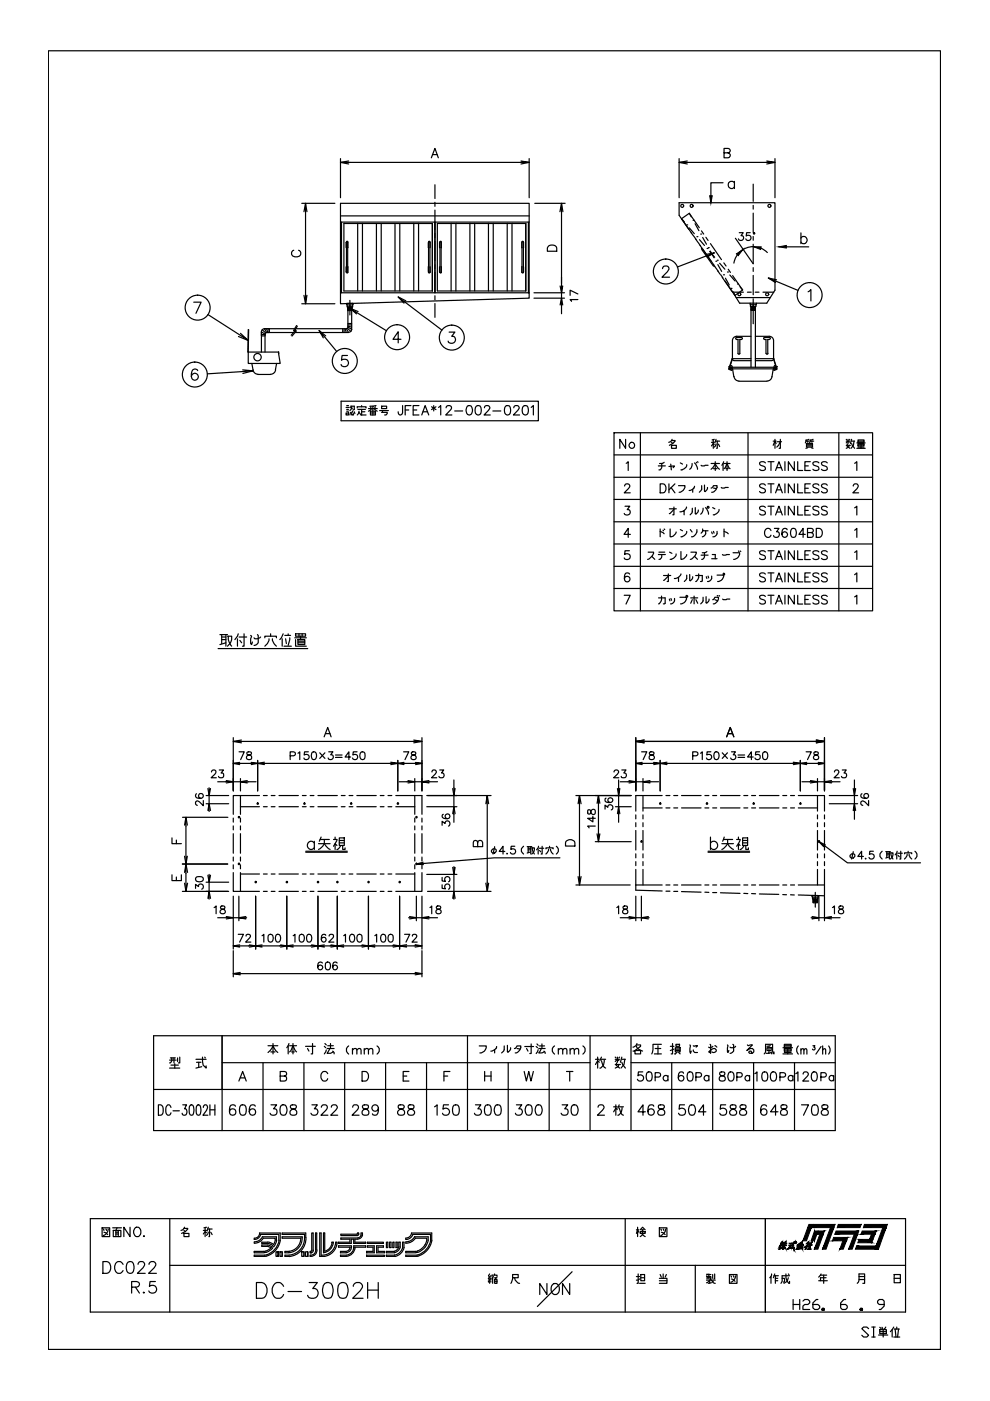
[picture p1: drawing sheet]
<svg xmlns="http://www.w3.org/2000/svg" width="210mm" height="297mm" viewBox="0 0 210 297" stroke-linecap="round" stroke-linejoin="round" font-family="sans-serif">
<!-- layer: BANGO -->
<g fill="none" stroke="#000" stroke-width=".25">
<path d="M140.5 57l.1-.4a.74 .74 0 0 1 1.2 .2l-.3 .8-1.2 1.2h1.7M149.9 54.5l1.5-.9-7.8 3M151.4 53.6l-1.7 .3M162.9 58.9l1.7 .4M164.4 59.9l-1.5-1 6.3 2.7M41.1 64.1h1.5l-1.1 2.3M41.9 78.6a.69 .69 0 0 0-1-.2 1.41 1.41 0 0 0 .3 2.2 .74 .74 0 0 0 .8-.7 .74 .74 0 0 0-.6-.8 .74 .74 0 0 0-.8 .7M44.1 66.7l8.5 5.5-1.6-1.5M50.6 71.3l2 .9M51.4 78.4l2.3 .2-9.7 .7M53.7 78.6l-2.2 .6M67.7 70.1l1.4 1.1"/>
<path d="M68.6 71.6l-.9-1.5 3.7 4.4M73.7 75.4h-1.2l-.1 1a.84 .84 0 0 1 1.3-.1 .84 .84 0 0 1-.2 1.3 .84 .84 0 0 1-1.2-.3M74.3 65.4l1.6 .7M75.6 66.6l-1.3-1.2 7.6 4.7M84.4 63l1.6 .8M85 71.9h-1.7l1.1-1.6v2.4M85.7 64.3l-1.3-1.3 9.3 7M95.2 70.4h1.2l-.6 .9a.79 .79 0 0 1 .7 1.1 .79 .79 0 0 1-1.3 .3l-.2-.4M171.3 61.9l.6-.5v2.4"/>
<circle cx="141.2" cy="57.6" r="2.65"/>
<circle cx="41.3" cy="79.4" r="2.65"/>
<circle cx="41.9" cy="65.2" r="2.65"/>
<circle cx="73.1" cy="76.5" r="2.65"/>
<circle cx="84.2" cy="71.5" r="2.65"/>
<circle cx="95.8" cy="71.6" r="2.65"/>
<circle cx="171.7" cy="62.6" r="2.65"/>
</g>
<!-- layer: SU -->
<g fill="none" stroke="#000" stroke-width=".25">
<path d="M52.6 74.6h.1M52.6 74.6v2.5h6.8l-.3-2.4v.3M52.6 74.6h6.4M52.6 69.9l-.1 4.7M52.7 69.9l-.1 4.7M53.4 77.1l.3 1.3a1.04 1.04 0 0 0 1 .9M54.7 79.4h2.7M55.4 74.6v-4.2l.8 .4v3.8M55.4 70.9h.8M55.4 71.2h.8M55.6 69.9l.7 .7M56.1 69.7h1v.8h-.6"/>
<path d="M56.1 69.7h6.4M56.1 69.7l.4 .8M56.1 69.7a.66 .66 0 0 0-.7 .7M56.5 70.5h5.7M56.5 69.7l.3 .8M56.6 70.5l-.4 .3M57.1 69.7v.8M58.6 77.1l-.2 1.3a1.04 1.04 0 0 1-1 .9M59 74.6l.1 .1M62.7 69.7h10.8l.4 .8h-11.4M62.9 69l-.7 1.1 .3 .1-.8 .9M63 69.1l-.5 .9 .3 .2-.9 1.1"/>
<path d="M72.7 69.7v.8M73 69.7v.8M73.2 69.7l.2 .8M73.7 69.6l.7 .7M73.8 69.1l.8 .3M73.8 68.9h.8M73.8 68.6h.8M73.8 69.4l.8 .4M73.8 65.8v3.6M73.8 69.3l-.3 .4M74.6 65.8v4M74.6 69.8a.66 .66 0 0 1-.7 .7"/>
<path d="M154.6 77.7v.1M154.6 77.9v.3h10v-.3M154.7 77.9h9.9M154.7 77.8l-.1 .1M154.8 77.5l.3 .1M154.9 77.9l.4 .4M155.1 77.5l.1 .3v.2l-.6 .1M155.2 76.1l-.7 2.1M155.3 76v.1M155.3 76.1l.3 .3M155.3 76.1l-.7 2.1 .6 .3-.6-.2M155.3 72.2v3.9"/>
<path d="M155.3 78.3l.3 1.6M155.6 76.5h3.6M155.6 79.8a1.04 1.04 0 0 0 1.1 1M156.1 72h.4v2.9M156.2 71.9l-.2-.2 .2-.1h1.2l-.2 .3M156.5 74.9l.2 .2 .2-.2M157.2 72h-.3v2.9M159.2 71.3h-3a.91 .91 0 0 0-.9 .9M159.2 76l-3.9 .1M159.2 65.7v12.2M160.2 71.3h2.9a.91 .91 0 0 1 .9 .9M160.2 76.5h3.5"/>
<path d="M160.2 76h3.8M160.2 65.7v12.2M162.1 72h.3v2.9M162.4 74.9l.2 .2 .2-.2M163.1 71.6h-1l-.2 .1 .2 .2M163.1 72h-.3v2.9M163.1 71.6l.2 .1-.2 .2M163.7 79.8a1.04 1.04 0 0 1-1.1 1M163.9 78.3l-.2 1.6M164 76l.1 .1M164 76.1l-.3 .3M164 76.1l.7 2.1-.6 .3 .6-.2"/>
<path d="M164 72.2v3.9M164.1 76.1l.6 2.1M164.2 77.5l-.1 .4 .4 .3M164.4 77.9l-.4 .4M164.4 77.5l-.2 .1M164.6 77.8l.1 .1M164.6 78.1l-.2 .1M164.8 77.7h.1M156.6 80.8h6"/>
<circle cx="54.6" cy="75.7" r=".78"/>
</g>
<!-- layer: 1 -->
<g fill="none" stroke="#000" stroke-width=".25">
<path d="M130.2 91.8h54.8v37.7h-54.8zM130.2 96.4h54.8M132.6 93.1v2l-1.2-2v2M132.8 98.2l.4-.3v1.9M135.8 91.8v37.7M139.6 98.8h1.5M139.8 98.3h.5M140.8 98l-.5 .3v.9l-.3 .4h-.3M141.8 98.9l1.2-.1-.3 .4M142.2 98.4l.1 1.2M142.4 93.4h.7v.1l-.5 .5-.7 .4M142.4 94.4h1v.7h-1z"/>
<path d="M142.4 93.8l.2 .2M142.5 93.1l-.3 .6-.4 .1M144.2 98.1l.5 .3M145.6 98.5a1.12 1.12 0 0 1-1.2 1.1M146.7 98.3a1.34 1.34 0 0 1-.5 1.2M147.2 98.1l.6 .8 .1 .6M147.6 98l.2 .1M147.9 97.9l.1 .1M148.6 98.7l.2 .1 1.3-.1M150.8 99.5l.9-1.1 .8 1.1M150.8 98.3h1.7M150.8 93.8h.6"/>
<path d="M151.2 93.3v1.8M151.3 99.4h.7M151.4 94.3l-.2-.3-.4 .5M151.4 93.1l-.4 .2M151.7 97.9v1.9M151.7 93.5h.9M151.8 93.1l-.2 .8M151.8 94.2l-.4 .6M152.1 93.5v1.6h-.2M152.3 94.2l.3 .5M153.3 98.3v1.5M153.4 97.9l-.4 .8"/>
<path d="M153.5 99.4l.3-.2 .3-.9 .4 .9 .3 .2M153.5 98.3h1.3M153.9 99.4h.5M154.1 97.9v1.9M158.6 91.8v37.7M162.3 98.1a.7 .7 0 0 0-1.2 .2l.1 .3 .9 .3a.45 .45 0 0 1 .2 .5 .45 .45 0 0 1-.4 .4h-.4l-.4-.3M162.8 97.9h1.3M163.5 97.9v1.9M163.9 93.5h.7M164.3 93.1v2M164.4 99.8l.8-1.9 .7 1.9M164.6 94l-.3-.5-.4 .9"/>
<path d="M164.7 99.2h.9M164.8 93.7h.9M165.5 93.1v2h-.3M165.5 93.7l-.8 1.1M166.4 97.9v1.9M168.4 97.9v1.9l-1.3-1.9v1.9M169.1 97.9v1.9h1.1M170.7 98.8h.7M170.9 93.5h.6M171 94h1.3v.8h-1.3zM171 94.5h1.3M171 94.3h1.3"/>
<path d="M171.3 94.9l-.4 .2M171.3 93.5v.3M171.5 93.1l-.6 .2-.2 .6M171.8 93.5h.7M171.8 97.9h-1.1v1.9h1.1M172 94.9l.4 .2M172.1 93.5v.3M172.4 93.1l-.6 .2-.2 .6M173.6 98.1a.74 .74 0 0 0-1.2 .2l.1 .3 .7 .3a.45 .45 0 0 1 .4 .3 .45 .45 0 0 1-.1 .5 .94 .94 0 0 1-1.1-.2M175.4 98.1a.7 .7 0 0 0-1.2 .2l.1 .3 .9 .3a.45 .45 0 0 1 .2 .5 .45 .45 0 0 1-.4 .4h-.4l-.4-.3M177.9 91.8v37.7M179.4 93.5h.8"/>
<path d="M179.4 94.4h.9M179.4 93.1l.1 .2M179.7 94.2l-.2 .3 .7 .6M179.8 93.1v.9M180.1 93.8l-.3-.3-.4 .4M180.1 94.4l-.2 .4-.5 .3M180.2 93.1l-.1 .2M180.6 94l.6 1.1M180.6 93.5h.6M180.6 93.1l-.3 .9M181.1 93.5l-.2 .9-.5 .7M181.2 98.2l.5-.3v1.9"/>
<path d="M181.7 95.1h1.7M181.7 93.9h1.7M181.9 94h1.3v.5h-1.3zM181.9 93.3h1.3v.5h-1.3zM181.9 93.5h1.3M181.9 94.3h1.3M181.9 94.8h1.3M182.6 94v1.1M130.2 101.2h54.8M130.2 105.9h54.8M130.2 110.6h54.8M130.2 115.3h54.8"/>
<path d="M132.4 103.1l.1-.3a.58 .58 0 0 1 .6-.2 .58 .58 0 0 1 .4 .4l-.3 .6-.9 .9h1.3M132.5 107.3h1l-.5 .7a.6 .6 0 0 1 .6 .7 .6 .6 0 0 1-.8 .5l-.5-.3M133.4 116.8h-.9l-.1 .8a.67 .67 0 0 1 1-.1 .67 .67 0 0 1-.1 1.1 .67 .67 0 0 1-1-.3M133.7 113.3h-1.4l.9-1.3v1.9M137.4 117.1h1.2a1.74 1.74 0 0 1-1.3 1.5M138.2 118l.6 .6M139.6 117.6h1.5M139.7 117.1h1.2M140 102.6a1 1 0 0 1 1.2 .7 1 1 0 0 1-.6 1.2h-.6zM140 112.7l.8 .5M140 112.2v1.6M140.3 117.6l-.1 .7-.2 .3h-.3"/>
<path d="M140.6 112.4l.1 .1M140.8 112.2l.1 .1M141.8 102.6v1.9M141.9 107.9h1.5M142 117.1l.5 .2M142.1 112.2v1.6a1.23 1.23 0 0 0 1.3-.9v-.1M142.3 103.4l.8 1.1M142.9 108l-1 .9M142.9 107.5v1.6h-.3M143.1 102.6l-1.3 1.3M143.4 117.4a1.17 1.17 0 0 1-1.3 1.2M143.9 103h1.3a1.31 1.31 0 0 1-1.2 1.4"/>
<path d="M144.2 108.5l.8-.2v.8M144.2 112.3l.5 .2M144.4 116.9v1.7a1.23 1.23 0 0 0 1.2-.9v-.1M145.6 107.5l-.6 .8M145.6 112.7a1.17 1.17 0 0 1-1.2 1.1M146.4 112.3l.3 .5M146.5 117.1h1.1a1.74 1.74 0 0 1-1.2 1.5M146.8 107.8v.7l-.5 .6M146.9 103.7v.7M147.2 103.1l-.3 .6-.8 .3M147.2 118l.7 .6M147.4 107.6v1.3l.1 .1 .4-.4 .2-.5"/>
<path d="M147.8 112.3a1.32 1.32 0 0 1-1.2 1.5M148.6 117.7h1.5M148.8 103v.7l-.5 .7M148.9 117.2h.5M149 112.5l-.4 .5M149 112.2v.3h1.1M149.1 107.8a1.49 1.49 0 0 1-.5 1.2M149.4 102.8v1.3l.1 .1 .4-.3 .1-.6M149.6 107.6l.5 .8 .1 .6M149.6 112.5l-.1 .9-.6 .4M149.9 116.9l-.5 .3v.9l-.4 .5h-.2M150.1 107.4l.2 .1-.1 .3-.2-.2z"/>
<path d="M150.8 103.5l.5-.5h.7a1.29 1.29 0 0 1-1.1 1.4M150.9 112.8l.1 .4M150.9 118.5h1.1M151 117.6h.7v.9M151.1 107.6l.5 .3M151.3 103.5l.6 .1M151.3 112.7l.1 .3M152 112.7a.9 .9 0 0 1-.9 1.1M152.5 108a1.17 1.17 0 0 1-1.3 1.1M152.9 103.3l.1 .2 1.4-.2M153.2 117.6l.1 .1 1.4-.1M153.5 112.7l.9 .5"/>
<path d="M153.5 112.2v1.6M155.4 117.2h1.4a1.28 1.28 0 0 1-1.3 1.4M156.6 116.8l.1 .1M156.9 116.8l.2 .1M162.3 102.9a.67 .67 0 0 0-.7-.3 .67 .67 0 0 0-.5 .5l.1 .2 .9 .4 .2 .5a.75 .75 0 0 1-1.2 0M162.3 107.6a.7 .7 0 0 0-1.2 .2l.1 .2 .9 .4a.45 .45 0 0 1 .2 .5 .45 .45 0 0 1-.4 .3h-.4l-.4-.3M162.3 117a.7 .7 0 0 0-1.2 .2l.1 .3 .9 .3 .2 .6a.82 .82 0 0 1-1.2 0M162.8 102.6h1.3M162.8 107.3h1.3M162.8 116.8h1.3M163.5 112.5a.69 .69 0 0 0-.8-.5 .69 .69 0 0 0-.6 .7 .85 .85 0 0 0 .2 1 .85 .85 0 0 0 .9 .1l.3-.3M163.5 102.6v1.9"/>
<path d="M163.5 107.3v1.9M163.5 116.8v1.8M164.2 112h1l-.6 .7a.62 .62 0 0 1 .5 1 .62 .62 0 0 1-1.1-.1M164.4 104.5l.8-1.9 .7 1.9M164.4 109.2l.8-1.9 .7 1.9M164.4 118.6l.8-1.8 .7 1.8M164.7 103.9h.9M164.7 108.6h.9M164.7 118h.9M166.4 102.6v1.9M166.4 107.3v1.9M166.4 116.8v1.8"/>
<path d="M166.9 112.3a.55 .55 0 0 0-.8-.2 1.08 1.08 0 0 0 .3 1.8 .59 .59 0 0 0 .6-.6 .59 .59 0 0 0-.6-.5 .59 .59 0 0 0-.6 .5M167.9 112.1a.59 .59 0 0 1 .9 .3 .96 .96 0 0 1-.7 1.5 1.27 1.27 0 0 1-.2-1.8zM168.4 102.6v1.9l-1.3-1.9v1.9M168.4 107.3v1.9l-1.3-1.9v1.9M168.4 116.8v1.8l-1.3-1.8v1.8M169.1 102.6v1.9h1.1M169.1 107.3v1.9h1.1M169.1 116.8v1.8h1.1M170.7 103.5h.7M170.7 108.2h.7M170.7 117.7h.7M170.7 113.3h-1.3l.9-1.3v1.9"/>
<path d="M171.2 112.9l1.1-.1 .1-.2v-.4l-.4-.2h-.8v1.9h.8a.51 .51 0 0 0 .5-.5 .51 .51 0 0 0-.5-.5M171.8 102.6h-1.1v1.9h1.1M171.8 107.3h-1.1v1.9h1.1M171.8 116.8h-1.1v1.8h1.1M173.1 112h.6a1.02 1.02 0 0 1 .7 1 1.02 1.02 0 0 1-.7 .9h-.6zM173.6 102.9a.71 .71 0 0 0-.7-.3 .71 .71 0 0 0-.5 .5l.1 .2 .7 .3a.47 .47 0 0 1 .4 .6 .8 .8 0 0 1-1.2 0M173.6 107.6a.74 .74 0 0 0-1.2 .2l.1 .2 .7 .3a.45 .45 0 0 1 .4 .3 .45 .45 0 0 1-.1 .5 .94 .94 0 0 1-1.1-.2M173.6 117a.74 .74 0 0 0-1.2 .2l.1 .3 1 .3 .1 .6a.88 .88 0 0 1-1.2 0M175.4 102.9a.67 .67 0 0 0-.7-.3 .67 .67 0 0 0-.5 .5l.1 .2 .9 .4 .2 .5a.75 .75 0 0 1-1.2 0M175.4 107.6a.7 .7 0 0 0-1.2 .2l.1 .2 .9 .4a.45 .45 0 0 1 .2 .5 .45 .45 0 0 1-.4 .3h-.4l-.4-.3M175.4 117a.7 .7 0 0 0-1.2 .2l.1 .3 .9 .3 .2 .6a.82 .82 0 0 1-1.2 0M180.9 103.1l.3-.5h.4l.3 .2a.61 .61 0 0 1-.2 .8l-.9 .9h1.2"/>
<path d="M181.2 107.7l.5-.4v1.9M181.2 112.4l.5-.4v1.9M181.2 117.1l.5-.3v1.8M130.2 120.1h54.8M130.2 124.8h54.8M132.3 126.2h1.3l-.9 1.9M133.5 121.7a.57 .57 0 0 0-.6-.2 .57 .57 0 0 0-.4 .3 1.1 1.1 0 0 0 .4 1.6 .6 .6 0 0 0 .7-.6 .6 .6 0 0 0-.6-.6 .6 .6 0 0 0-.6 .5M139.6 126.8h1.4v1.1l-.4 .1M140.3 126.4a1.42 1.42 0 0 1-.7 1.6M140.7 122h1.5M141.7 122.1l-1 .9M141.7 121.7v1.6h-.3"/>
<path d="M141.9 127l.1 .4M142.3 126.9l.1 .4M143 122.7l.9-.3v.9M143 126.9a.89 .89 0 0 1-.8 1.1M144.2 126.6h1.1a.51 .51 0 0 1 0 .9l-.8 .5h-.2M144.4 121.7l-.5 .7M145.6 126.3l.2 .1-.1 .2-.3-.1zM145.6 121.9v.8l-.5 .6M146.2 121.8v1.2l.2 .2 .3-.4 .2-.5M146.4 126.8h1.5M146.8 127.1l-.4 .8M147.2 126.4v1.6"/>
<path d="M147.5 122h1.4v1.2l-.4 .1M147.5 127.1l.4 .8M148.1 121.7a1.39 1.39 0 0 1-.6 1.6M149.1 126.6v.8l-.5 .6M149.7 126.5v1.3l.1 .1 .4-.4 .1-.5M149.7 122.3l.2 .4M150.1 122.1l.2 .4M150.9 122.1a.9 .9 0 0 1-.9 1.2M151.1 127.1l.5-.5h.7a1.3 1.3 0 0 1-1.1 1.4M151.6 127.1l.6 .3M152 121.9h1.2l.2 .1v.3a1.36 1.36 0 0 1-1.2 1M152.1 126.3l.1 .1"/>
<path d="M152.5 126.3l.1 .1M153.2 127l.1 .1 1.4-.1M153.4 121.6l.2 .1-.1 .2-.2-.1zM162.3 121.7a.69 .69 0 0 0-.7-.3 .69 .69 0 0 0-.5 .5l.1 .3 .9 .4 .2 .5a.75 .75 0 0 1-1.2 0M162.3 126.5a.7 .7 0 0 0-1.2 .1l.1 .3 .9 .4 .2 .5a.82 .82 0 0 1-1.2 0M162.8 121.5h1.3M162.8 126.2h1.3M163.5 121.5v1.9M163.5 126.2v1.9M164.4 123.4l.8-1.9 .7 1.9M164.4 128.1l.8-1.9 .7 1.9M164.7 122.7h.9"/>
<path d="M164.7 127.4h.9M166.4 121.5v1.9M166.4 126.2v1.9M168.4 121.5v1.9l-1.3-1.9v1.9M168.4 126.2v1.9l-1.3-1.9v1.9M169.1 121.5v1.9h1.1M169.1 126.2v1.9h1.1M170.7 122.4h.7M170.7 127.1h.7M171.8 121.5h-1.1v1.9h1.1M171.8 126.2h-1.1v1.9h1.1M173.6 121.7a.73 .73 0 0 0-1.2 .2l.3 .4a.94 .94 0 0 1 .9 .5v.3a.8 .8 0 0 1-1.2 0"/>
<path d="M173.6 126.5a.74 .74 0 0 0-1.2 .1l.1 .3 1 .4 .1 .5a.88 .88 0 0 1-1.2 0M175.4 121.7a.69 .69 0 0 0-.7-.3 .69 .69 0 0 0-.5 .5l.1 .3 .9 .4 .2 .5a.75 .75 0 0 1-1.2 0M175.4 126.5a.7 .7 0 0 0-1.2 .1l.1 .3 .9 .4 .2 .5a.82 .82 0 0 1-1.2 0M181.2 121.8l.5-.3v1.9M181.2 126.5l.5-.3v1.9M32.6 219.6h144.5v20.1h-144.5zM47.1 219.6v20.1M99.1 219.6v20.1M125.1 219.6v20.1M133.8 219.6v20.1M32.6 231h144.5M33.6 234.2h.5a1.41 1.41 0 0 1 0 2.2h-.5z"/>
<path d="M36 226.5h2.1M36 224.8h1.4M36.1 224.3h1.1M36.3 234.8a.53 .53 0 0 0-.6-.6 .53 .53 0 0 0-.5 .6v.3a1.27 1.27 0 0 0 .4 1.3 .53 .53 0 0 0 .7-.5M36.3 225.8h1.5M36.4 224.3v.6l-.1 .3-.3 .2M36.7 235.5h1.3M36.9 224.3v1.1M37.1 225.5v1M37.6 224.3v.8M38.1 224.1v1.3h-.3M38.7 234.2h.9l-.5 .9a.66 .66 0 0 1 .5 .8 .66 .66 0 0 1-.9 .5l-.1-.4"/>
<path d="M40.3 234.4l.4-.2a1.9 1.9 0 0 1 .2 2.2h-.4a1.03 1.03 0 0 1-.4-1.2zM41.5 224.6h2.2M41.7 225.2h.9M41.8 234.4l.3-.2a1.36 1.36 0 0 1 .4 1.8l-.1 .4h-.4a1.03 1.03 0 0 1-.4-1.2zM42.1 225.2v1.1M42.8 226.2l-1.3 .3M42.9 224.1l.2 1.7 .6 .7v-.5M43.1 234.8l.1-.3a.48 .48 0 0 1 .7-.1 .48 .48 0 0 1 0 .7l-.9 1.3h1.1M43.4 224.1l.1 .2M44.5 234.2v2.2M44.5 235.3h1.1M45.6 234.2v2.2"/>
<path d="M47.1 225.3h78M49.9 234.5a.66 .66 0 0 0-.6-.3 .66 .66 0 0 0-.6 .5 1.73 1.73 0 0 0 .3 1.7 .68 .68 0 0 0 1-.3 .68 .68 0 0 0-.5-1 .68 .68 0 0 0-.8 .6M50.6 229.2l.8-2 .8 2M50.9 228.5h1M51.1 234.3a.76 .76 0 0 1 1 .4 2.02 2.02 0 0 1-.2 1.7 .74 .74 0 0 1-1-.4 2.02 2.02 0 0 1 .2-1.7zM54.1 234.5a.68 .68 0 0 0-.9-.2 1.3 1.3 0 0 0 .3 2.1 .69 .69 0 0 0 .7-.6 .69 .69 0 0 0-.6-.7 .69 .69 0 0 0-.8 .6M55.8 225.3v14.4M56.8 223.2l1.1-1.4 .5 .9 .5 .5M56.8 221.7h2.1M57.4 223h.9M57.5 234.2h1.1l-.6 .9a.7 .7 0 0 1 .7 .8 .7 .7 0 0 1-.9 .5h-.3l-.3-.4M57.9 221.2v2.2"/>
<path d="M59.4 228.1l1.2-.1 .2-.2-.1-.5-.4-.1h-.9v2h.9a.53 .53 0 0 0 .5-.5 .53 .53 0 0 0-.5-.6M59.7 234.3a.74 .74 0 0 1 1 .4 1.11 1.11 0 0 1-.7 1.7 .98 .98 0 0 1-.6-1.2zM61.1 221.7v1.7M61.3 221.2l-.5 .9M61.4 223l.3-.3 .4-1 .5 1 .3 .3M61.4 221.7h1.5M61.7 234.3a.45 .45 0 0 0 .2 .8 .78 .78 0 0 1 .9 .3 .78 .78 0 0 1-.1 1 .88 .88 0 0 1-1.2-.4 .84 .84 0 0 1 1-.9 .46 .46 0 0 0 .2-.8zM61.8 223h.6M62.1 221.2v2.2M64.4 225.3v14.4M64.8 221.8h2.1M65.2 222.3l.3 .6"/>
<path d="M66.1 234.2h1.2l-.7 .9a.71 .71 0 0 1 .8 .8 .71 .71 0 0 1-1 .5h-.3l-.2-.4M66.3 221.2v2.2h-.3M68.1 234.8l.2-.5a.77 .77 0 0 1 1 .2 .72 .72 0 0 1-.2 .9l-1.1 1h1.5M68.8 221.8l.3 .3M68.9 221.2l.3 .3M69.2 222.6l-.4 .8M69.4 222.3h1.4M69.5 227.6a.74 .74 0 0 0-.9-.4 .74 .74 0 0 0-.6 .7v.5a.74 .74 0 0 0 .7 .8 .74 .74 0 0 0 .8-.5M69.5 221.7h1.2M69.9 222.3l-.5 1h.7l.6-.3M70.1 221.2v1.1M70.2 234.8l.1-.3a.77 .77 0 0 1 1-.2 .51 .51 0 0 1 .1 .8l-1.3 1.3h1.5"/>
<path d="M70.5 222.9l.3 .3v.2M73.1 225.3v14.4M73.9 221.8l-.4 .5v.6l.4 .6M74.7 222.6l.5-.3 .4 .1 .1 1.1M74.7 222.3v1.2M74.8 234.8l.1-.5a.77 .77 0 0 1 1 .2 .72 .72 0 0 1-.2 .9l-1.1 1h1.5M75.7 222.6l.3-.3 .5 .1 .1 1.1M76.8 227.2h.6a1.08 1.08 0 0 1 .7 1 1.08 1.08 0 0 1-.7 1h-.6zM77 234.3a.45 .45 0 0 0 .2 .8 .81 .81 0 0 1 .9 .3 .81 .81 0 0 1-.1 1 .91 .91 0 0 1-1.2-.4 .84 .84 0 0 1 1-.9 .5 .5 0 0 0 .2-.8zM77.2 222.6l.5-.3 .4 .1v1.1M77.2 222.3v1.2M78.1 222.6l.4-.3 .5 .1 .1 1.1"/>
<path d="M79.9 221.8l.5 .5v.6l-.5 .6M80.2 235a.7 .7 0 0 1-.9 .6 .7 .7 0 0 1-.3-1.1 .7 .7 0 0 1 1.1 0 1.88 1.88 0 0 1-.2 1.9 .68 .68 0 0 1-.9-.3M81.8 225.3v14.4M84.5 234.3a.5 .5 0 0 0 .2 .8 .79 .79 0 0 1 .9 .3 .79 .79 0 0 1 0 1 .94 .94 0 0 1-1.3-.4 .9 .9 0 0 1 1.1-.9 .45 .45 0 0 0 .2-.8zM85.5 228.1h.7M86.6 234.3a.5 .5 0 0 0 .2 .8 .81 .81 0 0 1 .9 .3 .81 .81 0 0 1 0 1 .91 .91 0 0 1-1.3-.4 .9 .9 0 0 1 1.1-.9 .5 .5 0 0 0 .2-.8zM86.7 227.2h-1.2v2h1.2M90.4 225.3v14.4M92.1 234.7l.6-.5v2.2M94.1 228.1h.8M95.1 234.2h-1.1l-.1 1a.79 .79 0 0 1 1.2-.1 .79 .79 0 0 1-.1 1.2 .79 .79 0 0 1-1.2-.3M95.4 227.2h-1.3v2"/>
<path d="M96.2 234.3a.74 .74 0 0 1 1.1 .4 2.02 2.02 0 0 1-.2 1.7 .76 .76 0 0 1-1.1-.4 2.02 2.02 0 0 1 .2-1.7zM100.8 234.2h1.2l-.7 .9a.71 .71 0 0 1 .8 .8 .71 .71 0 0 1-1 .5h-.3l-.2-.4M101.6 221.8h1.5a1.32 1.32 0 0 1-1.4 1.4M102.8 228.1h1.3M102.8 227.2v2M103 234.3a.74 .74 0 0 1 1.1 .4 2.02 2.02 0 0 1-.2 1.7 .76 .76 0 0 1-1.1-.4 2.02 2.02 0 0 1 .2-1.7zM104.1 227.2v2M104.9 222.6v.6M105.1 234.3a.76 .76 0 0 1 1.1 .4 2.02 2.02 0 0 1-.2 1.7 .74 .74 0 0 1-1.1-.4 1.69 1.69 0 0 1 .2-1.7zM105.3 221.9a1.28 1.28 0 0 1-1.2 1M106.9 221.8v.8l-.5 .6M107.6 221.6v1.4l.1 .1 .4-.4 .2-.6"/>
<path d="M107.8 225.3v14.4M109.1 222.3h.1l.4-.5h.8a1.36 1.36 0 0 1-1.2 1.4M109.5 234.2h1.1l-.6 .9a.71 .71 0 0 1 .8 .8 .71 .71 0 0 1-1 .5h-.3l-.2-.4M109.6 222.3l.7 .1M111.1 227.2l.5 2 .5-2 .5 2 .5-2M111.3 221.9h1.8M111.6 222.3l.3 .6M111.7 234.3a.76 .76 0 0 1 1 .4 2.02 2.02 0 0 1-.2 1.7 .74 .74 0 0 1-1-.4 1.69 1.69 0 0 1 .2-1.7zM112.6 221.3v2.1h-.3M113.7 221.9l.3 .2M113.8 234.3a.71 .71 0 0 1 1 .4 1.11 1.11 0 0 1-.7 1.7 1.2 1.2 0 0 1-.5-1.7zM113.8 221.3l.3 .3"/>
<path d="M114.1 222.6l-.4 .8M114.2 222.3h1.4M114.4 221.8h1.1M114.8 222.3l-.6 .9h.7l.6-.2M114.9 221.3v1M115.3 222.9l.3 .2v.3M116.4 225.3v14.4M117.6 221.8l-.5 .5v.6l.5 .6M118.4 222.6l.4-.3 .4 .1 .1 1.1M118.4 222.3v1.2M119.2 234.2h1.2l-.7 .9a.7 .7 0 0 1 .8 .8 .7 .7 0 0 1-1 .5h-.3l-.2-.4M119.3 222.6l.4-.3 .4 .1 .1 1.1"/>
<path d="M120.1 227.2h1.4M120.8 227.2v2M120.9 222.6l.4-.3 .4 .1 .1 1.1M120.9 222.3v1.2M121.4 234.3a.74 .74 0 0 1 1 .4 1.11 1.11 0 0 1-.7 1.7 .98 .98 0 0 1-.6-1.2zM121.8 222.6l.4-.3 .4 .1 .1 1.1M123.6 221.8l.5 .5v.6l-.5 .6M126.3 224.6h.8M126.7 224.1v2.4M126.8 234.8l.1-.3a.77 .77 0 0 1 1-.2 .51 .51 0 0 1 0 .8l-1.2 1.3h1.5M127.1 225.2l-.4-.3-.4 .8M127.4 224.6h1"/>
<path d="M127.5 224.9a2.1 2.1 0 0 0 .9 1.6M127.5 224.1l-.3 .8M128.1 224.8a1.54 1.54 0 0 1-.9 1.7M130.1 234.7h.8M130.4 224.6h1M130.4 225.7h1.1M130.4 224.1l.2 .2M130.6 234.2v2.2M130.7 225.4l-.1 .4 .8 .7M130.9 235.3l-.3-.3-.5 .7M130.9 224.1v1.1M131.2 234.7h1"/>
<path d="M131.2 224.9l-.3-.3-.5 .5M131.2 225.7l-.1 .5-.7 .3M131.3 235a1.93 1.93 0 0 0 .9 1.4M131.3 234.2l-.3 .8M131.4 224.1l-.2 .2M131.8 225.2l.8 1.3M131.8 224.6h.8M131.8 224.1l-.3 1.1M131.9 234.8a1.48 1.48 0 0 1-.9 1.6M132.5 224.6l-.2 1.1-.6 .8M133.8 225.3h43.3M134.9 221.5h.9v.3l-1.2 .9v.7h1.2v-.7l-1.6 .2"/>
<path d="M134.9 221.8a1.71 1.71 0 0 0 1.3 1.1M135.1 221.2a1 1 0 0 1-.9 .8M136.3 227.3h-.9l-.1 .8a.68 .68 0 0 1 1 0 .68 .68 0 0 1-.2 1.1 .68 .68 0 0 1-1-.4M136.8 235.7h-1.5l1-1.5v2.2M137.3 227.3a.64 .64 0 0 1 .9 .3 .99 .99 0 0 1-.6 1.6 1.06 1.06 0 0 1-.5-1.6zM138.6 234.5a.66 .66 0 0 0-.9-.2 1.85 1.85 0 0 0 0 2.1 .68 .68 0 0 0 1-.3 .68 .68 0 0 0-.5-1 .68 .68 0 0 0-.8 .6M138.7 223.4h1.5M138.9 228.4h.7a.47 .47 0 0 0 .5-.5 .47 .47 0 0 0-.5-.5h-.7v1.8M138.9 222.3h1.2M139.5 221.7v1.7M139.7 234.3a.5 .5 0 0 0 .2 .8 .79 .79 0 0 1 .9 .3 .79 .79 0 0 1-.1 1 .94 .94 0 0 1-1.2-.4 .9 .9 0 0 1 1-.9 .45 .45 0 0 0 .2-.8zM140.2 221.4h-1.8v1.2l-.2 .8"/>
<path d="M141.6 228.3a.56 .56 0 0 0-.8-.1 .56 .56 0 0 0 0 .8 .56 .56 0 0 0 .8-.1M141.6 228v1.2M142.1 221.8h.8M142.4 225.3v14.4M142.6 221.2v2.2h-.3M142.9 222.4l-.8 .3M143.2 222.1h1v.9h-1zM143.2 222.7h1M143.2 222.4h1M143.3 221.4h.8v.4h-.8zM143.5 223.2l-.5 .2M143.9 223.2l.3 .2"/>
<path d="M144.9 227.6a.53 .53 0 0 0-.8-.3 1.11 1.11 0 0 0 .4 1.9 .6 .6 0 0 0 .5-.6 .6 .6 0 0 0-.6-.6 .6 .6 0 0 0-.6 .6M145.1 234.2h-1l-.1 1a.78 .78 0 0 1 1.2 0 .78 .78 0 0 1-.2 1.2 .78 .78 0 0 1-1.1-.4M145.9 227.3a.64 .64 0 0 1 1 .3 .99 .99 0 0 1-.7 1.6 1.06 1.06 0 0 1-.4-1.6zM146.3 221.5l.1 .2-.1 .6 .1 1 .2-.4M146.3 234.3a.71 .71 0 0 1 1 .4 1.11 1.11 0 0 1-.7 1.7 1.2 1.2 0 0 1-.5-1.7zM147 222.6v.3l.3 .3h.6M147 221.7l.2 .1 .7-.1-.3 .3M147.5 228.4h.8a.47 .47 0 0 0 .4-.5 .47 .47 0 0 0-.4-.5h-.8v1.8M149.7 235.7h-1.6l1.1-1.5v2.2M150.3 228.3a.56 .56 0 0 0-.8-.1 .56 .56 0 0 0 0 .8 .56 .56 0 0 0 .8-.1M150.3 228v1.2M150.6 221.4l.1 .1v1.8l-.4-.3a1.63 1.63 0 0 1 1.3-.7l.3 .3v.3a.6 .6 0 0 1-.9 .1"/>
<path d="M151.1 225.3v14.4M151.1 221.8l-.7 .3-.1-.1M151.6 221.7l.4 .3M152.7 227.3a.42 .42 0 0 0 .2 .7 .69 .69 0 0 1 .8 .3 .69 .69 0 0 1-.1 .8l-.6 .1-.4-.2a.71 .71 0 0 1 .1-.8 .71 .71 0 0 1 .7-.2 .44 .44 0 0 0 .2-.7zM153.9 234.2h-1.1l-.1 1a.78 .78 0 0 1 1.2 0 .78 .78 0 0 1-.2 1.2 .78 .78 0 0 1-1.1-.4M154.2 221.5l.2 .2-.2 1.3 .2 .2 .1-.5M154.6 227.3a.64 .64 0 0 1 .9 .3 .98 .98 0 0 1-.6 1.6 1.24 1.24 0 0 1-.3-1.9zM154.9 234.3a.5 .5 0 0 0 .2 .8 .81 .81 0 0 1 .9 .3 .81 .81 0 0 1 0 1 .94 .94 0 0 1-1.3-.4 .9 .9 0 0 1 1.1-.9 .5 .5 0 0 0 .2-.8zM155.4 221.4l.1 .1v1.4l-.7 .4M156 221.8a.96 .96 0 0 1-1.2 .2M156.2 228.4h.8a.47 .47 0 0 0 .4-.5 .47 .47 0 0 0-.4-.5h-.8v1.8M157 234.3a.45 .45 0 0 0 .2 .8 .81 .81 0 0 1 .9 .3 .81 .81 0 0 1 0 1 .91 .91 0 0 1-1.3-.4 .84 .84 0 0 1 1.1-.9 .5 .5 0 0 0 .2-.8z"/>
<path d="M158.5 221.5l.1 .2 .9-.2-1.2 1.2 .8-.4h.4l.3 .3v.4l-.3 .3h-.6l-.1-.3 .4-.1 .2 .4M158.9 228.3a.54 .54 0 0 0-.8-.1 .54 .54 0 0 0 0 .8 .54 .54 0 0 0 .8-.1M158.9 228v1.2M159.8 225.3v14.4M160 227.6l.5-.3v1.9M161.8 227.3a.64 .64 0 0 1 .9 .3 .99 .99 0 0 1-.6 1.6 1.06 1.06 0 0 1-.5-1.6zM162.5 234.5a.68 .68 0 0 0-.9-.2 1.3 1.3 0 0 0 .3 2.1 .69 .69 0 0 0 .7-.6 .69 .69 0 0 0-.6-.7 .69 .69 0 0 0-.7 .6M162.6 222.1h.9v.6h-.9zM163 221.8v1.5h-.6M163.3 221.7l-.7 .1M163.5 223l.1 .4M163.5 223.2l-.5 .1"/>
<path d="M163.6 227.3a.64 .64 0 0 1 1 .3 .98 .98 0 0 1-.7 1.6 1.24 1.24 0 0 1-.3-1.9zM164.1 223v.4l-.3-.5v-1.5h-1.5v1.6l-.3 .4M164.9 235.7h-1.5l1-1.5v2.2M165.4 228.4h.7a.47 .47 0 0 0 .5-.5 .47 .47 0 0 0-.5-.5h-.7v1.8M165.7 234.3a.5 .5 0 0 0 .2 .8 .79 .79 0 0 1 .9 .3 .79 .79 0 0 1-.1 1 .88 .88 0 0 1-1.2-.4 .83 .83 0 0 1 1-.9 .45 .45 0 0 0 .2-.8zM166 223.4h2M166 222.1h2M166.3 222.3h1.4v.6h-1.4zM166.3 221.4h1.4v.6h-1.4zM166.3 221.7h1.4M166.3 223.2h1.4M166.3 222.6h1.4"/>
<path d="M167 222.3v1.1M168.1 228.3a.56 .56 0 0 0-.8-.1 .56 .56 0 0 0 0 .8 .56 .56 0 0 0 .8-.1M168.1 228v1.2M168.5 225.3v14.4M168.7 227.6l.5-.3v1.9M169.3 221.8a1.2 1.2 0 0 0 0 1.7M169.8 222.6l.3-.3 .3 .1v1.1M169.8 222.3v1.2M169.9 234.2h1.5l-1 2.2M170.3 227.7l.3-.4h.4l.3 .2a.57 .57 0 0 1-.2 .8l-.9 .9h1.3M170.4 222.6l.3-.3 .3 .1 .1 1.1M172.3 227.3a.61 .61 0 0 1 .9 .3 .99 .99 0 0 1-.6 1.6 1.24 1.24 0 0 1-.3-1.9z"/>
<path d="M172.4 234.3a.76 .76 0 0 1 1 .4 2.02 2.02 0 0 1-.2 1.7 .74 .74 0 0 1-1.1-.4 2.02 2.02 0 0 1 .3-1.7zM172.4 221.7h.4l-.2 .4a.28 .28 0 0 1 .2 .4 .28 .28 0 0 1-.5-.1M174 228.4h.8a.47 .47 0 0 0 .4-.5 .47 .47 0 0 0-.4-.5h-.8v1.8M174.1 221.9l-1.1 1.6M174.3 234.3a.5 .5 0 0 0 .3 .8 .79 .79 0 0 1 .9 .3 .79 .79 0 0 1-.1 1 .94 .94 0 0 1-1.3-.4 .9 .9 0 0 1 1.1-.9 .45 .45 0 0 0 .2-.8zM174.4 222.6l.3-.3 .3 .1 .1 1.1M174.4 221.8v1.7M175.7 221.8a1.32 1.32 0 0 1 0 1.7M176.8 228.3a.54 .54 0 0 0-.8-.1 .54 .54 0 0 0 0 .8 .54 .54 0 0 0 .8-.1M176.8 228v1.2"/>
<circle cx="134" cy="94.4" r=".63"/>
</g>
<!-- layer: TEXT_0 -->
<g fill="none" stroke="#000" stroke-width=".25">
<path d="M72.3 85.1h41.8v4.1h-41.8zM73.4 87.6h.5v.4h-.5zM73.4 86.4h.7M73.5 87.2h.4M73.5 86.8h.4M73.5 86h.4M74.3 86.1h.8v.7l-.3 .1M74.3 87.4l-.1 .6M74.3 86.4l.4 .2M74.6 86.1v.4l-.4 .6M74.6 87.4v.6h.3v-.3M74.7 87.2l.1 .2"/>
<path d="M75.1 87.3l.1 .4M75.7 86.5v-.3h1.9v.3M75.9 86.8h1.6M76.1 87.2l-.4 .8M76.1 87.4l.5 .6h1M76.7 87.3h.7M76.7 86v.2M76.7 86.8v1.2M78.1 86.6h1.9M78.4 86.1h.7M78.5 87.2h1.1v.8h-1.1zM78.5 87.6h1.1"/>
<path d="M78.5 86.2l.2 .3M78.8 86.6l-.7 .6M79.3 86.6l.7 .6M79.6 86.2l-.2 .3M79.7 86l-.6 .1v1.9M80.5 87.1h1.9M80.9 86.1h1.1v.5h-1.1zM80.9 87.4h1.2v.3l-.3 .3h-.3M81.2 87.1l-.2 .3M85.4 86l-.1 1.8a.44 .44 0 0 1-.8 0l-.1-.5M85.9 86.9h.8M87.1 86h-1.2v2"/>
<path d="M87.6 86.9h.8M88.8 86h-1.2v2h1.2M89.4 88l.7-2 .8 2M89.7 87.3h.9M91.5 86.2l.9 .6M92 86v1.1M92.4 86.2l-.9 .6M93 86.4l.4-.4v2M94.6 86.5l.1-.3 .3-.2 .6 .2a.62 .62 0 0 1-.2 .8l-.9 1h1.3M96.4 87.1h1.7M99.1 86.1a.64 .64 0 0 1 .9 .3 1.01 1.01 0 0 1-.6 1.6 1.25 1.25 0 0 1-.3-1.9zM101 86.1a.64 .64 0 0 1 1 .3 1.32 1.32 0 0 1-.5 1.6h-.2a1.28 1.28 0 0 1-.3-1.9z"/>
<path d="M102.7 86.5l.1-.3 .3-.2 .6 .2a.56 .56 0 0 1-.1 .8l-1 1h1.3M104.5 87.1h1.7M107.2 86.1a.64 .64 0 0 1 1 .3 1.32 1.32 0 0 1-.5 1.6h-.2a1.28 1.28 0 0 1-.3-1.9zM108.9 86.5l.1-.3 .3-.2 .7 .2a.56 .56 0 0 1-.2 .8l-.9 1h1.3M111 86.1a.64 .64 0 0 1 .9 .3 1.32 1.32 0 0 1-.4 1.6h-.2a1.25 1.25 0 0 1-.3-1.9zM112.6 86.4l.5-.4v2M46.2 137.5h19M46.6 134.5h1.6M47 135.1h.9M47 135.6h.9M47 134.5v2M47.9 134.5v2.5"/>
<path d="M47.9 136.3l-1.3 .4M48.2 134.9h.9a2.22 2.22 0 0 1-.9 2.1M48.4 134.9a2.76 2.76 0 0 0 .7 2.1M50.3 135.4v1.6M50.5 134.4l-.2 .5-.5 .7M50.7 135.1h1.6M50.9 135.8l.3 .5M51.7 134.4v2.6h-.3M53.1 134.7l.3 .2-.3 .5v1.1l.3 .2 .1-.6M54.6 134.5l.2 .2v1.6l-.4 .4-.5 .1M55.3 135.1a.98 .98 0 0 1-1.4 .1M56.1 135.2v-.3h2.5v.3"/>
<path d="M57 135.4v.4l-.3 .7-.6 .5M57.4 134.4v.5M57.8 135.4v.4l.3 .7 .5 .5M59.8 135.4v1.6M60 134.4l-.7 1.2M60.2 137h1.6M60.4 134.7h1.2M60.6 135.4l.1 1.1M61.1 134.4v.3M61.4 135.2l-.3 1.6M62.5 135.2h2.5M62.7 134.4h2.1v.5h-2.1z"/>
<path d="M62.7 135.6v1.4h2.3M63.2 135.6h1.4v1.1h-1.4zM63.2 135.9h1.4M63.2 136.3h1.4M63.4 134.4v.5M63.7 134.9v.7M64.1 134.4v.5M21.8 267.5h.9a1.35 1.35 0 0 1 .8 1.2 1.35 1.35 0 0 1-.8 1.3h-.9zM26.1 268.1a.92 .92 0 0 0-1.1-.6 .92 .92 0 0 0-.7 .9 1.07 1.07 0 0 0 .2 1.2 1.07 1.07 0 0 0 1.2 .2l.4-.4M27.1 267.6a.75 .75 0 0 1 1.2 .3 2.08 2.08 0 0 1-.2 1.9 .8 .8 0 0 1-1.2-.3 1.94 1.94 0 0 1 .2-1.9zM27.9 272.9h1.1a.61 .61 0 0 0 .4-1l-.4-.2h-1.1v2.5M28.7 272.9l.9 1.3"/>
<path d="M29.3 268.1l.2-.5 .2-.1 .8 .1a.74 .74 0 0 1-.2 1.2l-1.2 1.2h1.7M30.5 274h-.1l.1 .2 .1-.2M31.6 268.1v-.2a.79 .79 0 0 1 1-.4l.2 .1a.55 .55 0 0 1 .1 .8l-1.4 1.6h1.7M32.9 271.7h-1.1l-.1 1.1a.87 .87 0 0 1 1.3 0 .87 .87 0 0 1-.2 1.3 .87 .87 0 0 1-1.2-.4M54.4 271.9h1.1a1.9 1.9 0 0 1 .5 3.2l-1.6 .2zM60.1 272.7a1.24 1.24 0 0 0-1.4-.8 1.24 1.24 0 0 0-1 1.3 1.49 1.49 0 0 0 .3 1.6 1.49 1.49 0 0 0 1.6 .3l.5-.6M61.1 273.8h2.8M65.5 271.9h1.8l-1 1.3a1.08 1.08 0 0 1 1.2 1.2 1.08 1.08 0 0 1-1.5 .9l-.5-.2-.3-.5M68.9 272.1a1.05 1.05 0 0 1 1.6 .5 2.85 2.85 0 0 1-.3 2.5 1.15 1.15 0 0 1-1.6-.5 2.61 2.61 0 0 1 .3-2.5zM72.1 272.1a1.04 1.04 0 0 1 1.5 .5 2.85 2.85 0 0 1-.3 2.5 1.15 1.15 0 0 1-1.6-.5 2.94 2.94 0 0 1 .4-2.5zM74.9 272.7a.89 .89 0 0 1 .7-.8h.6a.84 .84 0 0 1 .5 1.3l-1.9 2.1h2.2M77.9 271.9v3.4"/>
<path d="M77.9 273.5h2.3M80.2 271.9v3.4M116 272.1v2.4l-1.6-2.4v2.4M117.1 272.5l.2-.2a1.07 1.07 0 0 1 1.2 .3 1.07 1.07 0 0 1 0 1.3 .85 .85 0 0 1-1 .6 .85 .85 0 0 1-.6-.9zM120.8 272.1v2.4l-1.5-2.4v2.4M168.2 275.5v2.1M168.2 276.6h1.4M169.6 275.5v2.1M170.2 275.9l.4-.4h.7l.4 .4v.3l-.4 .4h-.7l-.4 .3v.7h1.5M173.4 275.5h-.3l-.7 .7v1.1l.3 .3h.7l.4-.3v-.4l-.4-.3h-1M179.3 275.5h-.4l-.7 .7v1.1l.4 .3h.7l.3-.3v-.4l-.3-.3h-1.1M187.5 276.6h-1.1l-.3-.4v-.3l.3-.4h.7l.4 .4v1l-.8 .7h-.3"/>
<path d="M184.2 281.7l-.4-.3h-.7l-.4 .3 1.5 1.4-.4 .4h-.7l-.4-.4M184.8 281.4h.8M184.8 283.5h.8M185.2 281.4v2.1M186.3 283.1h1.9M186.5 281.9h1.4v.9h-1.4zM186.5 281.4l.3 .3M186.5 282.3h1.4M187 281.4l.2 .3M187.3 281.9v1.6M187.8 281.4l-.3 .4M189.2 281.9l-.4 .4"/>
<path d="M189.5 281.4l-.3 .5v1.6M189.5 283.5h1.3M189.6 281.8h1.1M189.8 281.8l.2 1.7M190.1 281.4v.4M190.5 281.8l-.2 1.7"/>
</g>
<!-- layer: BLD -->
<g fill="none" stroke="#000" stroke-width=".25">
<path d="M55 261.4h4.4a4.2 4.2 0 0 1-2.9 4.9M55 261.4l-.3 .8-.8 .3v.3h.3M55.3 261.7h3.8v1.3M55.3 261.7a1.33 1.33 0 0 1-1.1 1.1M55.8 262.5h2.5v.7l-.3 .7M55.8 262.5a2.14 2.14 0 0 1-1.9 1.1v-.3M55.9 265.3h-2v.3h2.1M56.4 265.2l-.4 .1M56.4 265.5l-.4 .1M56.5 266.3l-.4 .1M56.7 264h-1.2v.3h1.2M56.7 264.3l.7 .3-1 .6"/>
<path d="M56.7 263.4h-1.2v.2h1.2M56.8 264l.8 .4M56.8 263.6l1.1 .5M56.8 263.3l.6 .2 .6 .4M57.5 264.3l.3 .3M57.8 264.1l.2 .2M57.8 264.6l-1.4 .9M58.6 262.9v-.7h-3a1.84 1.84 0 0 1-1.7 1.1M58.7 262.9l-.7 1.5M59 265.4v1v-1h-.5v1h.5M59.2 263a3.8 3.8 0 0 1-3.1 3.1h-2.2v.3h2.2M59.4 265.4h.4v1h-.4z"/>
<path d="M59.8 265.4v1M61.2 265.3h-.8v.3h.8M61.3 266.1h-.9v.3h.9M61.3 265.6h-.1M63.8 262.5a2.79 2.79 0 0 1-2.6 2.8M63.8 262.5h-4v-.3h4.3a3.1 3.1 0 0 1-2.8 3.4M64 265.4h.4v1h-.4zM64.4 265.4v1M64.8 262.4v-1h-5v.3h4.8a3.7 3.7 0 0 1-3.3 4.4M64.9 262.4a3.9 3.9 0 0 1-3.6 4M65.2 265.4v1v-1h-.4v1h.4M65.9 265.6h.1"/>
<path d="M66.1 265.1l-.3 .2v.3h.1M66.4 265.1v-3.7h-.3v3.7M66.4 265l-.1 .4-.4 .2M66.9 265v-3.6h.3v3.6M67.2 265a1.3 1.3 0 0 1-1.4 1.4v-.3h.4l.5-.3 .2-.8M68.1 266.2v-4.8h-.3v5h1M70.4 263.5v-.1h.3v.1M70.4 263.5a2.06 2.06 0 0 1-1.6 1.8v-3.9h-.2v4.2a2.35 2.35 0 0 0 2.1-2.1M71.2 263.5a2.86 2.86 0 0 1-3.1 2.6M71.2 263.6v-.2h.2v.2M71.5 263.6a3.2 3.2 0 0 1-2.7 2.8M74.2 264.4v.1"/>
<path d="M74.2 264.5a.95 .95 0 0 1-.8 .8h-1.2v.3h1.2M74.4 264.1h-2.6v.3h2.4M74.5 264.4v.1M74.5 264.1a1.25 1.25 0 0 1-1.1 1.5M75 264.4v.2M75.2 264.6v-.2h2.3v-.3h-2.5a1.76 1.76 0 0 1-1.6 2M75.3 264.6a2.01 2.01 0 0 1-1.9 1.8h-1.2v-.3h1.2M75.8 261.5l-.1 .2h-3.4v.3l3.5-.1 .3-.3M75.8 261.6v-.2h.2v.3M75.9 262.5h-3.6v.2h1.9v.7h-2.4v.2h2.7v-.9h.5v.9h2.5v-.2h-2.3v-.7h.7M76.5 262l-.3 .4h-.3M76.8 262a.99 .99 0 0 1-.9 .7"/>
<path d="M76.8 261.9v-.5h-.2l-.1 .6M76.8 261.9v.1M77.7 266.1h3.8v.3h-3.8zM77.9 263.4h3.4v.2h-3.4zM77.9 264.1h1.4v1.5h-1.6v-.3h1.4v-.9h-1.2zM79.9 264.1h1.4v.3h-1.1v.9h1.3v.3h-1.6zM81.9 263.4h.3v1.1h-.3zM81.9 265.3v.3h1.7M81.9 266.1v.3h1.8M81.9 266.1h1.7M81.9 265.3v.3M81.9 266.1v.3"/>
<path d="M82.6 263.4h.3v1.1h-.3zM83.3 263.4h.2v1.1h-.2zM83.7 265.6h-.1M83.7 266.4h.1M84 263.4h.2v1.1h-.2zM84.6 264.3v-.9h.3l-.2 1.3-.4 .6-.6 .3M84.6 264.3a1.41 1.41 0 0 1-1 1h-1.7M85.4 264.5v-1.1h.3a2.49 2.49 0 0 1-2 3M85.4 264.5a2.07 2.07 0 0 1-1.8 1.6M86 262.5v.3h.3M86 262.5a1.17 1.17 0 0 0 1.3-1.1h4.2a4.1 4.1 0 0 1-3.2 5M87.5 261.7h3.8v1.3"/>
<path d="M87.5 261.7l-.3 .6-.9 .5M87.9 262.2h2.9v.7M87.9 262.2a2.05 2.05 0 0 1-1.8 1.1M88.1 262.5h2.4a2.87 2.87 0 0 1-2.4 2.8M88.1 262.5a2.35 2.35 0 0 1-2 1.1l-.1-.3M88.1 265.3h-2.1v.3h2.2M88.6 265.5l-.4 .1M88.6 266.1h-2.6v.3h2.3M90.8 262.9a3.5 3.5 0 0 1-2.2 2.6M91.3 263a4 4 0 0 1-2.7 3.1"/>
</g>
<!-- layer: SUN -->
<g fill="none" stroke="#000" stroke-width=".25">
<path d="M72.2 33.6v8.3M73.9 34.1l-1.7 .3M91.5 33.5l.7-2 .7 2M91.7 32.8h1M110.5 34.1l1.7 .3h-40l1.7 .4M112.2 33.6v8.3M112.2 34.4l-1.7 .4M144 33.6v8.3M145.7 34.1l-1.7 .3M153.3 38.7h-2.6v4.2M153.5 32.4l1.1-.1 .2-.3-.1-.4-.3-.1h-.9v2h.9a.53 .53 0 0 0 .4-.6 .53 .53 0 0 0-.4-.5M155.7 38.7a.73 .73 0 0 0-1.1 0 .73 .73 0 0 0 0 1 .73 .73 0 0 0 1.1-.1"/>
<path d="M155.7 38.5v1.5M162.6 34.1l1.7 .3h-20.3l1.7 .4M164.3 33.6v8.3M164.3 34.4l-1.7 .4M62.3 53.1a.72 .72 0 0 0-.5 .8 .72 .72 0 0 0 .7 .6 1.08 1.08 0 0 0 1.3-.6 .7 .7 0 0 0-.5-.8M64 43.1h7M64.4 44.9l.4-1.8v21.3l.3-1.8M64.8 43.1l.3 1.8M113.4 43.1h6.4M116.3 52.1l.5-.1a1.01 1.01 0 0 1 1.2 .6v.7h-2v-.7zM118.7 44.9l.4-1.8v17M119.1 58.8v3.3l.2-1.5"/>
<path d="M119.1 43.1l.3 1.8M155.9 50.5l3.8 5.4M156.7 49.3h.9l-.5 .7a.54 .54 0 0 1 .5 .5 .54 .54 0 0 1-.4 .5 .54 .54 0 0 1-.6-.4M159.1 49.3h-.8l-.1 .8a.58 .58 0 0 1 .9-.1 .58 .58 0 0 1-.1 .9 .58 .58 0 0 1-.9-.3M159.7 52.3a4.2 4.2 0 0 0-4.1 3.5M161.3 52.6l1.4 .9M166.7 52.3h4.8M169.8 50.5a.73 .73 0 0 1 1.1-.1 .73 .73 0 0 1 0 1 .73 .73 0 0 1-1.1-.1M169.8 49.4v2.3M64 64.4h7M64.4 62.6l.4 1.8M113.2 62.1h6.5"/>
<path d="M113.2 63.2h6.5M118.8 64.7l.3-1.5v3.3M118.8 60.6l.5 4.1M122.5 63.5h-1.6l.3 .4M122.5 62.3l-1.6-.8v1.1M49.5 156.4v11.3M50.7 159.4h1.1l-.8 1.7M51.2 156.9l-1.7 .3M52.4 159.5a.33 .33 0 0 0 .2 .5 .58 .58 0 0 1 .8 .4 .58 .58 0 0 1-.5 .7 .58 .58 0 0 1-.6-.6 .93 .93 0 0 1 .9-.6l.1-.3a.69 .69 0 0 0-.9-.1zM63.2 159.7l.4-.3v1.7M65.4 159.4h-.8l-.1 .7a.61 .61 0 0 1 .9-.1 .61 .61 0 0 1 0 .9 .61 .61 0 0 1-.9 0l-.1-.2M66.2 159.5a.55 .55 0 0 1 .8 .2 .79 .79 0 0 1 .1 .9 .79 .79 0 0 1-.9 .4l-.2-.7z"/>
<path d="M67.8 159.6l1.1 1.2M68.7 156.2l.8-2 .7 2M68.9 159.6l-1.1 1.2M69 155.5h.9M69.7 159.4h.9l-.5 .6a.54 .54 0 0 1 .5 .5 .54 .54 0 0 1-.4 .6 .54 .54 0 0 1-.6-.4M75.7 159.4h-.8l-.1 .7a.59 .59 0 0 1 .9 0 .59 .59 0 0 1-.1 .8 .59 .59 0 0 1-.9-.2M76.6 159.5a.56 .56 0 0 1 .8 .2v.4a.7 .7 0 0 1-.6 1 1.01 1.01 0 0 1-.2-1.6zM85.6 159.4h1.1l-.8 1.7M87.3 159.5l-.1 .3 .2 .2a.6 .6 0 0 1 .7 .2 .6 .6 0 0 1 .1 .7l-.3 .2-.7-.2a.6 .6 0 0 1 .1-.7 .6 .6 0 0 1 .6-.2l.3-.4a.61 .61 0 0 0-.9-.1zM87.7 156.9l1.8 .3h-40l1.7 .3M89.5 156.4v11.3M89.5 157.2l-1.8 .3"/>
<path d="M134.8 157.2l1.8 .3-1.8-.3h38.1zM134.8 156.4v11.3M136 159.4h1.1l-.7 1.7M136.6 156.9l-1.8 .3M137.8 159.5a.33 .33 0 0 0 .1 .5 .58 .58 0 0 1 .7 .3 .58 .58 0 0 1 0 .7l-.6 .1a.54 .54 0 0 1-.3-.8 .54 .54 0 0 1 .7-.3 .33 .33 0 0 0 .2-.5zM148.5 159.7l.4-.3v1.7M150.7 159.4h-.8v.7a.59 .59 0 0 1 .9 0 .59 .59 0 0 1-.2 .8 .59 .59 0 0 1-.8-.2M151.6 159.5a.55 .55 0 0 1 .8 .2 .79 .79 0 0 1 0 .9 .79 .79 0 0 1-.8 .4l-.2-.7zM153.1 159.6l1.1 1.2M154.1 156.2l.7-2 .8 2M154.2 159.6l-1.1 1.2M154.4 155.5h.9"/>
<path d="M155.1 159.4h.8l-.4 .6a.54 .54 0 0 1 .5 .5 .54 .54 0 0 1-.5 .6 .54 .54 0 0 1-.6-.4M161.1 159.4h-.9v.7a.59 .59 0 0 1 .8 0 .59 .59 0 0 1-.1 .8 .59 .59 0 0 1-.8-.2M161.9 159.5a.56 .56 0 0 1 .8 .2 .79 .79 0 0 1 .1 .9 .79 .79 0 0 1-.9 .4l-.2-.7v-.6zM170.9 159.4h1.1l-.8 1.7M172.6 159.5a.33 .33 0 0 0 .2 .5 .54 .54 0 0 1 .7 .3 .54 .54 0 0 1-.3 .8l-.6-.2a.6 .6 0 0 1 0-.7 .6 .6 0 0 1 .7-.2l.2-.4a.61 .61 0 0 0-.9-.1zM173.1 156.9l1.7 .3h-1.9M174.8 156.4v11.3M174.8 157.2l-1.7 .3M36.5 177.6v1.3h2M37.4 178.1v.8M38.7 173.3h9.6M39.1 174.9l.3-1.6v9.9l.3-1.7"/>
<path d="M39.4 173.3l.3 1.6M41.7 168.3l-.2 .1a.55 .55 0 0 0 .3 .8 .97 .97 0 0 0 1.3-.4 .53 .53 0 0 0-.5-.6 .53 .53 0 0 0-.5 .5 .53 .53 0 0 0 .5 .6M43.1 169.7v1.1l-.8-.8-.5-.2-.3 .3v.3l.3 .3M43.7 168.7h4.8M43.7 170.4h4.8M44.1 171.8l.2-1.4v1.7M44.1 167.2l.2 1.5v1.7l.3 1.4M44.3 167v1.7l.3-1.5M44.8 163.7l.4-.4h.4l.2 .3-.2 .5-.8 .8h1.1M46.5 163.3h.9l-.5 .6a.56 .56 0 0 1 .5 .8 .56 .56 0 0 1-1 .1l-.1-.2M48 165.5l1.5 .2h-3.3M50.8 161.6l-1.3 .3"/>
<path d="M51 165.1v2.6M52.4 165.5l-4.4 .5M53.3 161.6l1.3 .3h-5.1l1.3 .2M54.3 165.7h-3.3l1.4 .3M54.6 161.2v6.5M56.1 161.6l-2.8 .5M61.5 160.2h1l.1-.3-.1-.4-1-.1v1.7M66.6 178.7a.82 .82 0 0 0-1.2-.1 .82 .82 0 0 0 0 1.2 .82 .82 0 0 0 1.2-.1M66.6 178.4v1.7M67.5 178.9h2.5M67.9 178h1.9M68.1 177.5l-.4 .9"/>
<path d="M68.8 178a1.93 1.93 0 0 1-1.3 2.1M68.8 178.9l.9 1 .3 .2M70.7 178h.7l-.4 .9v1.2M71 177.5v.5M71.1 160.1h1.4M71.1 160.6h1.4M71.4 179.3l-.4-.4-.3 .5M71.9 177.6h1.1v1.7h-1.1zM71.9 178.7h1.1M71.9 178.2h1.1M72.3 179.3l-.4 .5-.5 .3M72.7 179.3v.8h.5v-.3"/>
<path d="M74.4 160.5h-1.2l.8-1.1v1.7M82.9 161.6l1.4 .3h-29.7l1.5 .2M84.3 161.2v6.5M85.7 161.6l-2.8 .5M86.5 165.5l1.4 .2h-3.3M87.9 165.1v2.6M88.1 161.6l1.4 .3h-5.2l1.4 .2M89.5 161.9l-1.4 .2M90.5 168.7h13.6M90.5 171h6.4M90.9 165.5l-4.4 .5M91.6 163.7l.3-.4h.3l.3 .3-.2 .5-.8 .8h1.1"/>
<path d="M92.8 165.7h-3.3l1.4 .3M93.2 163.3h.9l-.5 .6a.55 .55 0 0 1 .4 .9 .55 .55 0 0 1-.9-.2M93.7 175v-.9l.7 .5a.55 .55 0 0 1 .9-.4 .55 .55 0 0 1-.2 .9M94 172.6a.44 .44 0 0 0-.2 .7 .93 .93 0 0 0 1.6-.3 .5 .5 0 0 0-.5-.4 .5 .5 0 0 0-.5 .5 .5 .5 0 0 0 .4 .5M96 172.5l.2-1.5v3.3M96 167.2l.2 1.5v2.3l.3 1.5M96.2 165.4v3.3l.3-1.5M101.3 178.7a.53 .53 0 0 1 .3-.5 .53 .53 0 0 1 .6 .2l.1 1.1h-2l.1-1.1 .3-.2 .5 .2 .1 1.1M103 170.4l.3-1.7v20.3l.3-1.7M103.3 168.7l.3 1.7M104.9 179.5l-.4 1.6M109.1 179.4h-.7l-.1 .7a.59 .59 0 0 1 .9 0 .59 .59 0 0 1-.1 .9 .59 .59 0 0 1-.9-.3"/>
<path d="M111 179.4l-.5 .6v.5l.5 .6M111.8 179.5h.9M112 179.8h.5M112 179.5v1.2M112.5 179.5v1.6M112.7 179.8h.6a1.28 1.28 0 0 1-.6 1.3M112.9 179.8v.4l.4 .9M114.2 179.4l-.4 .8M114.3 179.8h1M114.9 179.4v1.7h-.2M115.8 180v-.2h1.5v.2M116.5 179.4v.4"/>
<path d="M118 179.4a.97 .97 0 0 1 0 1.7M120 178.4a1.11 1.11 0 0 1 1.9 .3v.7h-2zM122.1 168.7h11.7M122.6 170.4l.3-1.7v18.9l.3-1.7M122.9 168.7l.3 1.7M124.6 171.8v.7a.33 .33 0 0 0 .6-.1l.2-.6a.44 .44 0 0 1 .4-.2 .44 .44 0 0 1 .4 .4v.3a.47 .47 0 0 1-.5 .4 .47 .47 0 0 1-.4-.5l-.1-.3a.33 .33 0 0 0-.6-.1zM125.7 173.1v1.2l-1.1-.8h1.6M126.2 175.1h-1.6l.3 .4M126.2 178.4h7.6M126.6 170.3l.3-1.6v9.7l.3-1.6M126.6 176.8l.3 1.6M126.9 168.7l.3 1.6"/>
<path d="M128.3 171.5v-.8l.6 .5a.55 .55 0 0 1 .9-.4 .55 .55 0 0 1-.2 .9M128.5 169.2l-.2 .1a.58 .58 0 0 0 .3 .8 .97 .97 0 0 0 1.3-.4 .51 .51 0 0 0-.4-.6 .51 .51 0 0 0-.6 .5 .51 .51 0 0 0 .5 .6M130.2 163.7l.3-.4h.5l.2 .3-.3 .5-.8 .8h1.1M130.5 171h3.3M130.9 172.5l.3-1.5v3.3M130.9 167.2l.3 1.5v2.3l.2 1.5M131.2 165.4v3.3l.2-1.5M131.8 163.3h.9l-.4 .6a.53 .53 0 0 1 .5 .6 .53 .53 0 0 1-.7 .4h-.3l-.1-.3M133.4 165.5l1.4 .2h-3.3M136.2 161.6l-1.4 .3M136.3 165.1v2.6M137.8 165.5l-4.4 .5"/>
<path d="M138.6 161.6l1.4 .3h-5.2l1.4 .2M139.6 165.7h-3.3l1.5 .3M140 161.2v6.5M141.4 161.6l-2.8 .5M146.9 160.2h.9l.2-.3-.1-.4-1-.1v1.7M150.6 178.7a.84 .84 0 0 1 1.3-.1 .84 .84 0 0 1 0 1.3 .84 .84 0 0 1-1.3-.2M150.6 177.5v2.6M153 178.9h2.5M153.4 178h1.9M153.6 177.5l-.4 .9M154.3 178a2.06 2.06 0 0 1-1.3 2.1M154.3 178.9l.3 .5 .9 .7"/>
<path d="M156.2 178h.7l-.3 .9v1.2M156.5 160.1h1.4M156.5 160.6h1.4M156.6 177.5v.5M156.9 179.3l-.3-.4-.4 .5M157.5 177.6h1v1.7h-1zM157.5 178.7h1M157.5 178.2h1M157.8 179.3l-.3 .5-.6 .3M158.1 179.3v.8h.6v-.3M159.7 160.5h-1.2l.8-1.1v1.7M168.2 161.6l1.5 .3h-29.7l1.4 .2"/>
<path d="M169.7 161.2v6.5M171 161.6l-2.8 .5M171.8 165.5l1.5 .2h-3.3M173.3 165.1v2.6M173.5 161.6l1.3 .3h-5.1l1.3 .2M173.6 178.4l1.4 .7M174.6 179.5l-1-1.1 6.1 4.5h15.5M174.8 161.9l-1.3 .2M175.8 168.7h6M175.8 170.4h6M176.3 165.5l-4.5 .5M176.9 163.7l.3-.4h.4l.3 .3-.3 .5-.8 .8h1.1"/>
<path d="M178.1 165.7h-3.3l1.5 .3M178.6 163.3h.8l-.4 .6a.55 .55 0 0 1 .4 .9 .55 .55 0 0 1-1-.2M180.9 171.8l.3-1.4v3.3M180.9 167.2l.5 4.6M181.2 165.4v3.3l.2-1.5M182.8 168.3a.49 .49 0 0 0-.2 .7 .93 .93 0 0 0 1.6-.3 .52 .52 0 0 0-.6-.5 .52 .52 0 0 0-.5 .5 .52 .52 0 0 0 .5 .6M184.2 169.7v1.1l-.8-.8-.5-.2-.3 .1-.1 .5 .4 .3M36.5 185.5v1.2h2v-1.2M37.4 185.9v.8M38.7 189h9.8M38.7 183.2h9.6M39.1 185l.3-1.8v5.8l.4-1.7"/>
<path d="M39.1 187.3l.3 1.7M39.1 181.5l.7 3.5M41.5 188.4v-.9l.6 .5a.54 .54 0 0 1 .5-.5 .54 .54 0 0 1 .6 .4 .54 .54 0 0 1-.4 .6M41.5 186.1l.7-.2a.68 .68 0 0 1 .9 .6 .88 .88 0 0 1-.9 .5 .88 .88 0 0 1-.7-.7zM43.7 187h4.8M44.1 190.5l.2-1.5v1.6M44.1 185.6l.2 1.4v2l.3 1.5M44.3 185.4v1.6l.3-1.4M45.4 192.4l.4-.3v1.6M46.8 192.2a.33 .33 0 0 0 .2 .5l.3 .1a.47 .47 0 0 1 .5 .4 .47 .47 0 0 1-.4 .5l-.6-.1a.48 .48 0 0 1-.1-.5 .48 .48 0 0 1 .4-.3l.5-.2 .1-.3-.3-.2zM48 194.3l1.5 .3h-3.3M49.5 190v11.2"/>
<path d="M50.5 198.1h1.1l-.8 1.6M50.6 190v5.2M52.1 194.3l-4.1 .5M52.2 198.5v-.3l.3-.1 .5 .1a.5 .5 0 0 1-.2 .7l-.7 .8h1.1M52.3 194.6h-1.7l1.5 .2M54.2 190v11.2M55.6 198.4l.3-.3v1.6M57 198.2a.56 .56 0 0 1 .8 .2 .79 .79 0 0 1 .1 .9 .79 .79 0 0 1-.9 .4l-.2-.7 .1-.6zM58.6 198.2a.55 .55 0 0 1 .8 .2 .79 .79 0 0 1 .1 .9 .79 .79 0 0 1-.9 .4l-.2-.7zM60.8 190v11.2M62.2 198.4l.3-.3v1.6M63.6 198.2a.56 .56 0 0 1 .8 .2 .79 .79 0 0 1 .1 .9 .79 .79 0 0 1-.9 .4l-.2-.7 .1-.6z"/>
<path d="M64.8 180.7h8.8M64.8 180.5h8.8M65.2 198.2a.55 .55 0 0 1 .8 .2 .79 .79 0 0 1 .1 .9 .79 .79 0 0 1-.9 .4l-.2-.7zM67.4 190v11.2M69.1 198.3l-.1-.1a.55 .55 0 0 0-.8 .2 .97 .97 0 0 0 .4 1.3 .51 .51 0 0 0 .6-.4 .51 .51 0 0 0-.5-.6 .51 .51 0 0 0-.6 .5M69.8 198.5l.3-.4 .6 .1v.2v.3l-1 1h1.1M71.5 190v11.2M72.9 198.4l.4-.3v1.6M74.4 198.2a.51 .51 0 0 1 .7 .2l.1 .4a.75 .75 0 0 1-.6 .9 1.04 1.04 0 0 1-.2-1.5zM75.9 198.2a.56 .56 0 0 1 .8 .2l.1 .4a.7 .7 0 0 1-.6 .9 1.01 1.01 0 0 1-.3-1.5zM78.1 190v11.2M79.5 198.4l.4-.3v1.6"/>
<path d="M81 198.2a.51 .51 0 0 1 .7 .2l.1 .4a.75 .75 0 0 1-.6 .9 1.04 1.04 0 0 1-.2-1.5zM82.5 198.2a.56 .56 0 0 1 .8 .2l.1 .4a.7 .7 0 0 1-.6 .9 1.01 1.01 0 0 1-.3-1.5zM84.7 190v11.2M85.8 198.1h1.1l-.8 1.6M86.6 194.6h2.9l1.4 .2M86.8 194.3l1.5 .3-1.5 .2M87.4 198.5l.1-.3 .2-.1 .6 .1a.5 .5 0 0 1-.2 .7l-.8 .8h1.1M88.3 190v5.2M89.5 190v11.2M89.7 182.8l-1.4 .4M90.5 185.4h6.4M90.6 189h13.5"/>
<path d="M90.9 194.3l-1.4 .3h3.3M91.2 192.4l.3-.3v1.6M92.6 192.2v.4l.5 .2a.47 .47 0 0 1 .4 .4 .47 .47 0 0 1-.4 .5l-.5-.1-.2-.2a.81 .81 0 0 1 1-.8v-.4zM93.7 187.6v.8h.8a.58 .58 0 0 1 0-.8 .58 .58 0 0 1 .8 .1 .58 .58 0 0 1-.2 .8M93.7 186v.8l.8 .1a.58 .58 0 0 1 0-.9 .58 .58 0 0 1 .8 .1 .58 .58 0 0 1-.2 .9M96 190.5l.2-1.5v1.6M96 183.9l.2 1.5v3.6l.3 1.5M96.2 183.7v1.7l.3-1.5M103 187.3l.3 1.7M104.2 180.3l.3-.3h.5l.2 .2v.3l-.3 .4h-.4l-.3-.3zM107 180.5h-1.2l.9-1.1v1.7M107.5 180.9v.2l.1-.1"/>
<path d="M112 180.2h.5M112.5 180.6l-.7 .3M114.1 180.1v1M114.4 180.3l.3 .3M116.3 180.1v.2l-.5 .8M116.7 180.1l.2 .6 .4 .4M118.7 181.9h-13.9l-16.5 1.3 1.5 .1M122.1 187.6h11.5M122.6 185.9l.3 1.7M130.8 192.4l.4-.3v1.6M132.2 192.2a.33 .33 0 0 0 .1 .5l.3 .1a.47 .47 0 0 1 .5 .4 .47 .47 0 0 1-.4 .5l-.6-.1a.48 .48 0 0 1 0-.5 .48 .48 0 0 1 .4-.3l.5-.2v-.3a.57 .57 0 0 0-.8-.1zM133.4 194.3l1.4 .3h-3.3"/>
<path d="M134.8 190v5.2M136 190v5.2M137.5 194.3l-1.5 .3 1.5 .2M137.6 194.6h-2.8l-1.4 .2M150.1 180.7h8.8M150.1 180.5h8.8M172 194.6h1.6l-1.4 .2M172.2 194.3l4.1 .5M173.6 190v5.2M174.8 190v5.2M176.3 194.3l-1.5 .3h3.3M176.5 192.4l.4-.3v1.6"/>
<path d="M177.9 192.2a.33 .33 0 0 0 .2 .5l.3 .1a.47 .47 0 0 1 .5 .4 .47 .47 0 0 1-.4 .5l-.6-.1a.48 .48 0 0 1-.1-.5 .48 .48 0 0 1 .4-.3l.5-.2 .1-.3-.3-.2zM180.2 181.4l.4-.4h.4l.2 .2v.4l-.3 .3h-.4l-.3-.2zM180.9 180.6l-.3 1.5M183.1 181.6h-1.2l.8-1.1v1.6M183.5 182v.1l.1-.1M185.2 180.5h-.8l-.1 .7a.59 .59 0 0 1 .9 0 .59 .59 0 0 1-.1 .8 .59 .59 0 0 1-.9-.2M187 180.5l-.4 .5v.6l.4 .5M187.8 180.6h1M188 180.9h.6M188 181.2h.6M188 180.6v1.2M188.6 180.6v1.5"/>
<path d="M188.6 181.7l-.8 .2M188.8 180.8h.5a1.28 1.28 0 0 1-.5 1.3M188.9 180.8v.4l.4 .9M190.1 181.1v1M190.2 180.5l-.4 .7M190.3 180.9h1M190.4 181.4l.3 .3M191 180.5v1.6h-.2M191.8 181v-.2h1.5v.2M192.3 181.1v.3l-.5 .7M192.5 180.5v.3M192.8 181.1l.2 .7 .3 .3"/>
<path d="M194 180.5a.97 .97 0 0 1 0 1.6M49.5 201.6v5.5M50.8 200.3l-1.3 .2M50.9 206.2l-1.4 .2M52.9 200.3l1.3 .2h-4.7l1.3 .3M55.6 200.3l-2.7 .5M59.5 200.3l1.3 .2h-6.6l1.4 .3M62.2 200.3l-2.7 .5M66.1 200.3l1.3 .2h-6.6l1.4 .3M68.3 204.2v-.1a.56 .56 0 0 0-.8 .2 .94 .94 0 0 0 .4 1.3 .53 .53 0 0 0 .5-.5 .53 .53 0 0 0-.5-.5 .53 .53 0 0 0-.5 .5M68.8 200.3l-2.7 .5M69.2 204.1a.56 .56 0 0 1 .8 .2 .79 .79 0 0 1 .1 .9 .79 .79 0 0 1-.9 .3l-.2-.6v-.6z"/>
<path d="M70.2 200.3l1.3 .2h-4.1l1.4 .3M71.5 204.2l-.1-.1a.51 .51 0 0 0-.8 .2 .97 .97 0 0 0 .4 1.3 .51 .51 0 0 0 .6-.4 .51 .51 0 0 0-.5-.6 .51 .51 0 0 0-.6 .5M72.9 200.3l-2.7 .5M76.8 200.3l1.3 .2h-6.6l1.4 .3M79.5 200.3l-2.7 .5M83.4 200.3l1.3 .2h-6.6l1.4 .3M86.2 200.3l-2.8 .5M88 200.3l1.5 .2h-4.8l1.5 .3M88 206.2l1.5 .2h-40l1.4 .3M89.5 201.6v5.5M89.5 200.5l-1.5 .3M89.5 206.4l-1.5 .3"/>
<circle cx="159.9" cy="49.5" r=".15"/>
<circle cx="50.7" cy="173.3" r=".15"/>
<circle cx="54.6" cy="170.4" r=".15"/>
<circle cx="64.6" cy="170.4" r=".15"/>
<circle cx="74.5" cy="170.4" r=".15"/>
<circle cx="84.4" cy="170.4" r=".15"/>
<circle cx="88.3" cy="173.3" r=".15"/>
<circle cx="136" cy="178.4" r=".15"/>
<circle cx="140" cy="170.4" r=".15"/>
<circle cx="149.9" cy="170.4" r=".15"/>
<circle cx="159.8" cy="170.4" r=".15"/>
<circle cx="169.7" cy="170.4" r=".15"/>
<circle cx="173.6" cy="178.4" r=".15"/>
<circle cx="50.7" cy="183.2" r=".15"/>
<circle cx="54.2" cy="187" r=".15"/>
<circle cx="60.8" cy="187" r=".15"/>
<circle cx="67.4" cy="187" r=".15"/>
<circle cx="71.5" cy="187" r=".15"/>
<circle cx="78.1" cy="187" r=".15"/>
<circle cx="84.7" cy="187" r=".15"/>
<circle cx="88.3" cy="183.2" r=".15"/>
</g>
<path d="M150.5 41.5h.5l-.3 1.6zM156.1 53.8l1.4-.9-1 1.3zM159.7 52.3h1.7l-.1 .6zM165.1 52.3l1.6-.3v.6z" fill="#000" stroke="#000" stroke-width=".21"/>
<!-- layer: DC -->
<g fill="none" stroke="#000" stroke-width=".25">
<path d="M92.2 39.2v2.9M159.7 39v3.7M72.2 47.1h40M72.2 45.8h40M72.4 47.1v15M72.9 47.4h18.8v14.3h-18.8zM73.5 57.7l.1 .2 .2-.2M73.5 51.3v6.5v-1.2M73.5 51.3v1.2M73.7 52.5v-1.2v6.5v-1.2M73.8 51.3l-.2-.1-.1 .1M75.8 47.4v14.3"/>
<path d="M76.8 47.4v14.3M79.8 47.4v14.3M80.8 47.4v14.3M83.7 47.4v14.3M84.8 47.4v14.3M87.7 47.4v14.3M88.7 47.4v14.3M90.9 57.7l.1 .2 .2-.2M90.9 51.3v1.2M90.9 51.3v6.5v-1.2M91.2 51.3l-.2-.1-.1 .1M91.2 51.3v1.2"/>
<path d="M91.2 51.3v6.5v-1.2M92.2 42.9v.8M92.2 44.5v17.6M92.7 47.4h18.8v14.3h-18.8zM93.3 51.3v1.2M93.3 51.3v6.5v-1.2M93.3 57.7l.1 .2 .2-.2M93.5 52.5v-1.2v6.5v-1.2M93.6 51.3l-.2-.1-.1 .1M95.6 47.4v14.3M96.7 47.4v14.3M99.6 47.4v14.3"/>
<path d="M100.6 47.4v14.3M103.6 47.4v14.3M104.6 47.4v14.3M107.5 47.4v14.3M108.6 47.4v14.3M110.7 57.7l.1 .2 .2-.2M110.7 51.3v6.5v-1.2M110.7 51.3v1.2M111 51.3l-.2-.1-.1 .1M111 51.3v6.5v-1.2M111 51.3v1.2M112 47.1v15"/>
<path d="M144.4 43.4h.5v.5l-.2 .1-.3-.1zM144.5 46.4l.6 .6M144.5 46.4l2.1 3M145.6 47.7h.1M146.1 48.7l-2.1-3.1v-2.6h20.3v18.5l-1.7 2.8h-5.8l-1.5-2.5M146.1 48.3l1.1 1.2M146.1 45.2l.5 .8M146.1 45.2l-1.6 1.2M146.1 45.2l2.2 3.1M146.4 43.4h.5v.5l-.3 .1-.2-.1zM146.5 49.3l.5 .7M147 46.7h.1"/>
<path d="M147.1 50.1l.5 .7M147.4 47.4l.8 1.5M147.5 50.7l.5 .7M147.8 50.2h.1M148.1 51.4l.4 .7M148.3 50.8l1.1 1.2M148.4 52l3 4.2M148.6 49.6h.1M148.7 49l.5 .6M148.8 52.5v.4l2.4 3.4 .4 .2M149 50.3l.8 1.5M149.7 50.3l.4 .7"/>
<path d="M149.9 52.7h.1M150.2 52.5h.1M150.5 53.3l1 1.2M150.6 53.2l.8 1.5M150.6 51.7l2.4 3.3M151.3 56.1l.4 .7M151.8 55.4h.1M151.8 56.9l.9 1.2M152.1 55.2h.1M152.2 56.1l.8 1.4M152.6 55.8l1.1 1.3M152.8 58.2l.5 .7"/>
<path d="M153.1 58.8l2.2 3.1M153.4 58.3h.1M153.5 55.7l.4 .7M153.7 59.6l2.1 3M153.8 59l.8 1.4M154.2 57.7h.1M154.4 57.1l.5 .7M154.7 58.3l1.1 1.3M155.3 58.4l2.2 3.1M159.7 43.5v.8M159.7 45.2v4.1M159.7 50.1v.8"/>
<path d="M159.7 51.8v4.1M159.7 56.7v.8M159.7 58.4v4.1M162.9 43.4h.5v.5l-.3 .1-.2-.1-.1-.2zM72.2 62.1h40v1.1l-40 1.2v-21.3h40v19M73.6 64.7v.4h1.2v-.4M73.7 65.1v.7h.9v-.7h-.9M74.2 63.7v3.1M74.6 65.7h-.9M74.6 65.5l-.9 .1M74.6 65.4l-.9 .1M74.6 65.2l-.9 .1"/>
<path d="M74.6 65.1l-.9 .1M74.8 64.5v-.2h-1.3l.2 .4M74.9 64.5l-.2 .2h-1.1M92.2 62.7v.9M92.2 64.4v2.9M155 61.1h.1M155.3 61.9h2.3M155.4 61.9l.4 .7M156.1 63.1h7.2M156.4 60.2h.1M156.5 62.2h.5v.4h-.5zM156.9 60.8l.6 .7"/>
<path d="M157.5 61.5l-1.7 1.1M158.5 61.9h.8M159.1 64.3l.1 .3h1l.2-.3M159.1 64.6v.4h1.2v-.4M159.2 65.1h1M159.2 65.2h1M159.2 65.3l1 .1M159.2 65.5h1M159.2 65.6l1 .1M159.7 63.3v.8M159.7 64.3v4.3M160.1 61.9h.8"/>
<path d="M160.2 65l-.1 .8-.9-.1v-.7l1 .1M161.8 61.9h2.3M162.4 62.2h.5l.1 .2-.1 .2h-.5zM49.5 173.5v.8M49.5 175.1v.9M49.5 176.8v4.1M51 171h4M51 168.7v3.9M51 173.5v.8M51 175.1v.9M51 176.8v4.1M55 168.7h-5.5v3.9"/>
<path d="M55.9 168.7h.8M55.9 171h.8M57.5 168.7h.8M57.5 171h.8M59.2 168.7h4.1M59.2 171h4.1M64.1 168.7h.8M64.1 171h.8M65.8 168.7h.8M65.8 171h.8M67.4 168.7h4.1M67.4 171h4.1"/>
<path d="M72.4 168.7h.8M72.4 171h.8M74 168.7h.8M74 171h.8M75.7 168.7h4.1M75.7 171h4.1M80.6 168.7h.8M80.6 171h.8M82.3 168.7h.8M82.3 171h.8M83.9 168.7h5.6v3.9M83.9 171h4"/>
<path d="M87.9 168.7v3.9M87.9 173.5v.8M87.9 175.1v.9M87.9 176.8v4.1M89.5 173.5v.8M89.5 175.1v.9M89.5 176.8v4.1M134.8 172.8v.8M134.8 174.4v.9M134.8 176.1v4.1M136.3 171.3h4.1M136.3 168.7v3.3"/>
<path d="M136.3 172.8v.8M136.3 174.4v.9M136.3 176.1v4.1M140.4 168.7h-5.6v3.3M141.2 168.7h.8M141.2 171.3h.8M142.8 168.7h.9M142.8 171.3h.9M144.5 168.7h4.1M144.5 171.3h4.1M149.5 168.7h.8M149.5 171.3h.8"/>
<path d="M151.1 168.7h.8M151.1 171.3h.8M152.8 168.7h4.1M152.8 171.3h4.1M157.7 168.7h.9M157.7 171.3h.9M159.4 168.7h.8M159.4 171.3h.8M161 168.7h4.2M161 171.3h4.2M166 168.7h.8M166 171.3h.8"/>
<path d="M167.6 168.7h.9M167.6 171.3h.9M169.3 168.7h5.5v3.3M169.3 171.3h4M173.3 168.7v3.3M173.3 172.8v.8M173.3 174.4v.9M173.3 176.1v4.1M174.8 172.8v.8M174.8 174.4v.9M174.8 176.1v4.1M49.5 185v4h5.5"/>
<path d="M49.5 181.7v.9M49.5 183.4v.8M51 185.3h4M51 181.7v.9M51 183.4v.8M51 185v4M55.9 189h.8M55.9 185.3h.8M57.5 189h.8M57.5 185.3h.8M59.2 189h4.1M59.2 185.3h4.1"/>
<path d="M64.1 189h.8M64.1 185.3h.8M65.8 189h.8M65.8 185.3h.8M67.4 189h4.1M67.4 185.3h4.1M72.4 189h.8M72.4 185.3h.8M74 189h.8M74 185.3h.8M75.7 189h4.1M75.7 185.3h4.1"/>
<path d="M80.6 189h.8M80.6 185.3h.8M82.3 189h.8M82.3 185.3h.8M83.9 185.3h4M87.9 181.7v.9M87.9 183.4v.8M87.9 185v4M89.5 185v4h-5.6M89.5 181.7v.9M89.5 183.4v.8M134.8 181v.9"/>
<path d="M134.8 182.7v.8M134.8 184.3v4.4l5.6 .2M134.8 187.6h5.6M136.3 181v.9M136.3 182.7v.8M136.3 184.3v3.3M141.2 188.9h.8M141.2 187.6h.8M142.8 189h.9M142.8 187.6h.9M144.5 189l4.1 .2M144.5 187.6h4.1"/>
<path d="M149.5 189.2h.8M149.5 187.6h.8M151.1 189.2h.8M151.1 187.6h.8M152.8 189.3l4.1 .1M152.8 187.6h4.1M157.7 189.4l.9 .1M157.7 187.6h.9M159.4 189.5h.8M159.4 187.6h.8M161 189.5l4.1 .1M161 187.6h4.2"/>
<path d="M166 189.7h.8M166 187.6h.8M167.6 189.7l.8 .1M167.6 187.6h.9M169.3 187.6h5.5M172.2 189.9h1.3v.2l-.1 .1h-1.1zM172.3 190.2v.4h1.2v-.4M172.4 191.2l.9 .1M172.4 191.1h.9M172.4 190.9l.9 .1M172.4 190.8l.9 .1M172.4 190.7h.9"/>
<path d="M172.9 189.2v3.1M173.3 190.7l-.9-.1v.8l.9-.1M173.3 181v.9M173.3 182.7v.8M173.3 184.3v3.3M173.3 190.6v.7M174.8 184.3v5.6l-5.5-.1M174.8 181v.9M174.8 182.7v.8"/>
</g>
<!-- layer: WAKU -->
<g fill="none" stroke="#000" stroke-width=".25">
<path d="M10.3 10.8h189.1v275.3h-189.1zM19.1 258.4h172.9v19.8h-172.9zM36 258.4v19.8M132.6 258.4v19.8M162.3 258.4v19.8M21.6 260.3h1.7v1.9h-1.7zM21.9 260.6l.1 .3M22 261.3l.5 .1 .3 .4M22.5 260.6l.1 .3M23 260.6a1.47 1.47 0 0 1-1.1 1.3M23.9 260.3h1.9M24 260.9h1.6v1.3h-1.6z"/>
<path d="M24.6 261.3h.5M24.6 261.6h.5M24.8 260.3l-.2 .6v1.3M25.1 260.9v1.3M27.6 260.2v2l-1.3-2v2M28.7 260.3a.95 .95 0 0 1 1.1 .4 .95 .95 0 0 1-.2 1.2l-.1 .2a.95 .95 0 0 1-1.1-.4 .95 .95 0 0 1 .1-1.2zM30.5 262l-.1 .1h.2M36 268.3h156M39 260.4h.8a1.81 1.81 0 0 1-1.3 1.1M39 261.5h1.1v.7h-1.1zM39 260.9l.3 .2M39.1 260.2l-.4 .5-.3 .2"/>
<path d="M43.1 260.9h.7M43.5 260.3v1.9M43.8 261.4l-.3-.3-.4 .5M43.8 260.2l-.6 .1M44 260.6h1M44.2 260.2l-.3 .8M44.2 261.3l-.4 .6M44.4 260.6v1.6h-.1M44.7 261.3l.3 .5M103.6 271.5v.3M103.8 270.1l-.2 .4 .2 .3M103.8 271.2v.9"/>
<path d="M104.1 270.5l-.5 .5v.2h.5M104.1 270.9v.4M104.1 271.5v.3M104.3 270.7v-.3h1.1v.3M104.5 270.9v1.2M104.6 270.7l-.3 .5M104.9 270.9h.5M104.9 271.7h.5M104.9 270.1v.3M105.3 270.9l-.4 .4v.8h.5v-.8h-.5M108.7 270.9h1.2v-.7h-1.2a2.88 2.88 0 0 1-.4 1.9M109.1 270.9l.1 .5 .5 .6 .5 .1"/>
<path d="M121.3 269.6l-7.4 7.4M134.9 270.7h.7M134.9 260.7h.5M135.2 260.2v2M135.3 270.1v2h-.2M135.4 261.3l-.2-.6-.3 .8M135.6 271.2l-.3 .2h-.4M135.6 272.1h1.2M135.7 260.7l.5-.5 .6 .5M135.7 261.1h1.1v.4h-1.1zM135.9 270.2h.8v1.3h-.8zM135.9 270.9h.8"/>
<path d="M136 260.7h.5M136.2 260.7v.9l.2 .3 .4 .3M136.2 261.5l-.1 .4-.4 .3M139.8 271h1.6v1.1h-1.6M139.8 260.3h1.6v1.9h-1.6zM139.8 271.5h1.6M140 270.2l.2 .6M140.1 260.6l.1 .3M140.2 261.3l.8 .5M140.6 260.6l.1 .3M140.6 270.1v.9M141.2 260.6a1.63 1.63 0 0 1-1.1 1.3"/>
<path d="M141.3 270.2l-.3 .6M147.4 268.3v9.9M149.8 272l.7-.6v.7M149.8 270.7h.9M149.8 271.4h1.9M149.9 271.2v-.3h.8v.4l-.1-.1M149.9 270.1l-.1 .3M149.9 270.2h.8M150.3 270.1v1.1M150.8 271.4l.4 .6 .5 .1M150.8 272l-.6 .1M151.1 270.2v.8"/>
<path d="M151.2 271.7l-.1 .1M151.5 270.1v1.1h-.1M154.7 270.2h1.6v1.9h-1.6zM155 270.5l.1 .3M155.1 271.2l.7 .5M155.5 270.5l.1 .3M156 270.5a1.63 1.63 0 0 1-1 1.3M163.5 270.7v1.4M163.6 270.1l-.1 .6-.3 .2M164.1 270.5h.9M164.3 270.1l-.3 .8M164.4 271h.5"/>
<path d="M164.4 271.5h.5M164.4 270.5v1.6M165.8 271h.5v.7l-.2 .1M165.9 264.9h.1M166.6 270.1a1.62 1.62 0 0 0 .8 2v-.4M167.1 270.9l-.2 .8-.7 .4M167.1 270.1l.2 .1M167.4 270.5h-1.6v1.2l-.2 .4M173.6 271.5h1.8M174 270.4h1.3M174.1 270.1l-.5 .7M174.6 270.4v1.7"/>
<path d="M175.1 270.9h-1.1v.6M181.8 272.1l.3-.7v-1.3h1.2v2h-.4M182.1 270.7h1.2M182.1 271.3h1.2M189.6 270.2h1.3v1.8h-1.3zM189.6 271h1.3"/>
</g>
<g fill="#000" stroke="#000" stroke-width=".21">
<path d="M165.6 263.7l-.2 .4zM166.1 264.1v.2zM171.5 263.7l.1-.1z"/>
<path d="M171.5 259.6h5.6l-5.8 .7zM171.3 260.3h5.5l.3-.7z"/>
<path d="M177.7 259.6h4.9l-5.1 .7zM177.5 260.3h4.8l.3-.7z"/>
<path d="M183.3 259.6h4.8l-5 .7zM183.1 260.3h4.8l.2-.7z"/>
<path d="M165.5 263.6h.4zM165.5 263.7l.4-.1z"/>
<path d="M165.6 263.7l-.4 .6zM165.2 264.3l.2-.2z"/>
<path d="M165.6 263.7l-.4 1.2 .5-1.2zM165.7 263.7l-.4 1.2h-.1z"/>
<path d="M165.7 263.3l-.1 .3 .2-.3zM165.8 263.3l-.2 .3z"/>
<path d="M165.7 263.7v.3l-.1-.1zM165.6 263.9l.1 .1z"/>
<path d="M165.8 264h1zM165.8 264.1l1-.1z"/>
<path d="M165.5 264.7l.6-.6v.2zM165.5 264.7v.1l.6-.5z"/>
<path d="M166.2 263.4l-.3 .4 .4-.3zM165.9 263.8l.4-.3-.3 .3z"/>
<path d="M166.2 264.1l-.3 .8 .4-.8zM166.3 264.1l-.3 .8h-.1z"/>
<path d="M166.2 263.6h.6l-.7 .1zM166.1 263.7l.7-.1z"/>
<path d="M166.3 264.1l.3 .6-.3-.4zM166.3 264.3l.1 .5 .2-.1z"/>
<path d="M166.3 263.7l-.1 .3 .3-.3zM166.5 263.7l-.3 .3z"/>
<path d="M166.5 263.3l-.1 .3 .2-.3zM166.6 263.3l-.2 .3z"/>
<path d="M166.9 264.7l.9-.1-1 .3zM166.8 264.9l.9-.2 .1-.1z"/>
<path d="M167.3 264h.6zM167.3 264.1l.6-.1z"/>
<path d="M167.3 263.6h1.5zM167.3 263.7l1.5-.1z"/>
<path d="M167.4 264.1l-.2 .6 .4-.6zM167.6 264.1l-.2 .5-.2 .1z"/>
<path d="M168 264.5l.3 .4zM168.1 264.5l.2 .4z"/>
<path d="M168 264v.5l.2-.5zM168.2 264l-.1 .5h-.1z"/>
<path d="M168.2 263.7l-.2 .3 .3-.3zM168.3 263.7l-.1 .3h-.2z"/>
<path d="M168.3 264.5v.4zM168.3 264.5l.1 .1-.1 .3z"/>
<path d="M168.3 263.3l-.1 .3 .2-.3zM168.2 263.6l.2-.3z"/>
<path d="M168.6 263.3l.2 .2v-.3zM168.8 263.2l.1 .3h-.1z"/>
<path d="M169 264.9l1-.2zM169.1 264.8l.9-.1z"/>
<path d="M169 264l.9-.7-.8 .8zM169.1 264.1l.9-.6-.1-.2z"/>
<path d="M169 264.3h1.2zM169 264.4l1.2-.1z"/>
<path d="M168.8 264.9l.7-.5h-.2zM168.8 264.9l.7-.5z"/>
<path d="M169.4 263.9h.7zM169.4 264l.7-.1z"/>
<path d="M169.9 264.6l.2 .3zM170 264.5l.2 .3-.1 .1z"/>
<path d="M169.9 263.5l.4 .6-.3-.6zM170 263.5l.4 .5-.1 .1z"/>
<path d="M171 264.2l-.3 .7 .4-.7zM171.1 264.2l-.2 .7h-.2z"/>
<path d="M171 263.6h.5zM171 263.7l.5-.1z"/>
<path d="M171.1 264.9h.9zM171.1 264.9h.9z"/>
<path d="M171.2 264.1l-.1 .1 .3 .1zM171.1 264.2l.3 .1-.1 .1z"/>
<path d="M170.7 264.4l.6-.3v-.2zM170.7 264.4l.6-.3-.6 .4z"/>
<path d="M171.3 260.3l-1.1 2.8 1.8-2.8zM172 260.3l-1 2.8h-.8z"/>
<path d="M171.3 263.3l-.1 .3 .2-.3zM171.4 263.3l-.2 .3z"/>
<path d="M171.4 263.7l-.1 .2 .3-.2zM171.3 263.9l.3-.2-.3 .4z"/>
<path d="M171.6 263.9h.6zM171.5 264l.7-.1z"/>
<path d="M171.8 264l-.3 .9 .4-.9zM171.9 264l-.3 .9h-.1z"/>
<path d="M172.7 261v2.1h-.7zM172.7 261v2.1l.8-2.1z"/>
<path d="M172 263.3l-.2 .6 .4-.6zM172.2 263.3l-.2 .6h-.2z"/>
<path d="M173.5 261h1.3l-1.6 .7zM173.2 261.7h1.4l.2-.7z"/>
<path d="M173.8 261.7l-1.2 3.2 2-3.2zM174.6 261.7l-1.2 3.2h-.8z"/>
<path d="M174.3 277.4v.2h.2zM174.3 277.6h.2l-.2 .2zM174.5 277.6l-.2 .2h.2z"/>
<path d="M174.5 277.6v.2h.2zM174.5 277.6h.3l-.1 .2z"/>
<path d="M174.7 277.4l-.2 .2h.3zM174.5 277.4h.2l-.2 .2zM174.3 277.4l.2 .2v-.2z"/>
<path d="M176.1 260.3l-1.7 4.6 2.4-4.6zM176.8 260.3l-1.7 4.6h-.7z"/>
<path d="M176.8 262.4h2.9l-3.2 .7zM176.5 263.1h3l.2-.7z"/>
<path d="M177.3 261h4.8l-5.1 .7zM177 261.7h4.8l.3-.7z"/>
<path d="M178.7 263.1l-.6 1.8 1.4-1.8zM179.5 263.1l-.7 1.8h-.7z"/>
<path d="M181.1 261.7l-1.2 3.2 1.9-3.2zM181.8 261.7l-1.1 3.2h-.8z"/>
<path d="M182.4 277.4l-.1 .2h.3zM182.3 277.6h.3l-.2 .2zM182.6 277.6l-.2 .2h.2z"/>
<path d="M182.6 277.6v.2h.2zM182.6 277.6h.3l-.1 .2z"/>
<path d="M182.8 261h3l-3.2 .7zM182.6 261.7h2.9l.3-.7z"/>
<path d="M182.8 277.4l-.2 .2h.3zM182.6 277.4h.2l-.2 .2zM182.4 277.4l.2 .2v-.2z"/>
<path d="M184.8 261.7l-.4 1.1 1.1-1.1zM184.4 262.8l1.1-1.1-.4 1.1z"/>
<path d="M182.1 262.8l2.7 .7 .3-.7zM182.1 262.8l2.7 .7h-2.9z"/>
<path d="M181.6 264.2l4.6 .7 .3-.7zM181.6 264.2l4.6 .7h-4.8z"/>
<path d="M187.2 260.3l-1.5 3.9 2.2-3.9zM187.9 260.3l-1.4 3.9h-.8z"/>
</g>
</svg>
